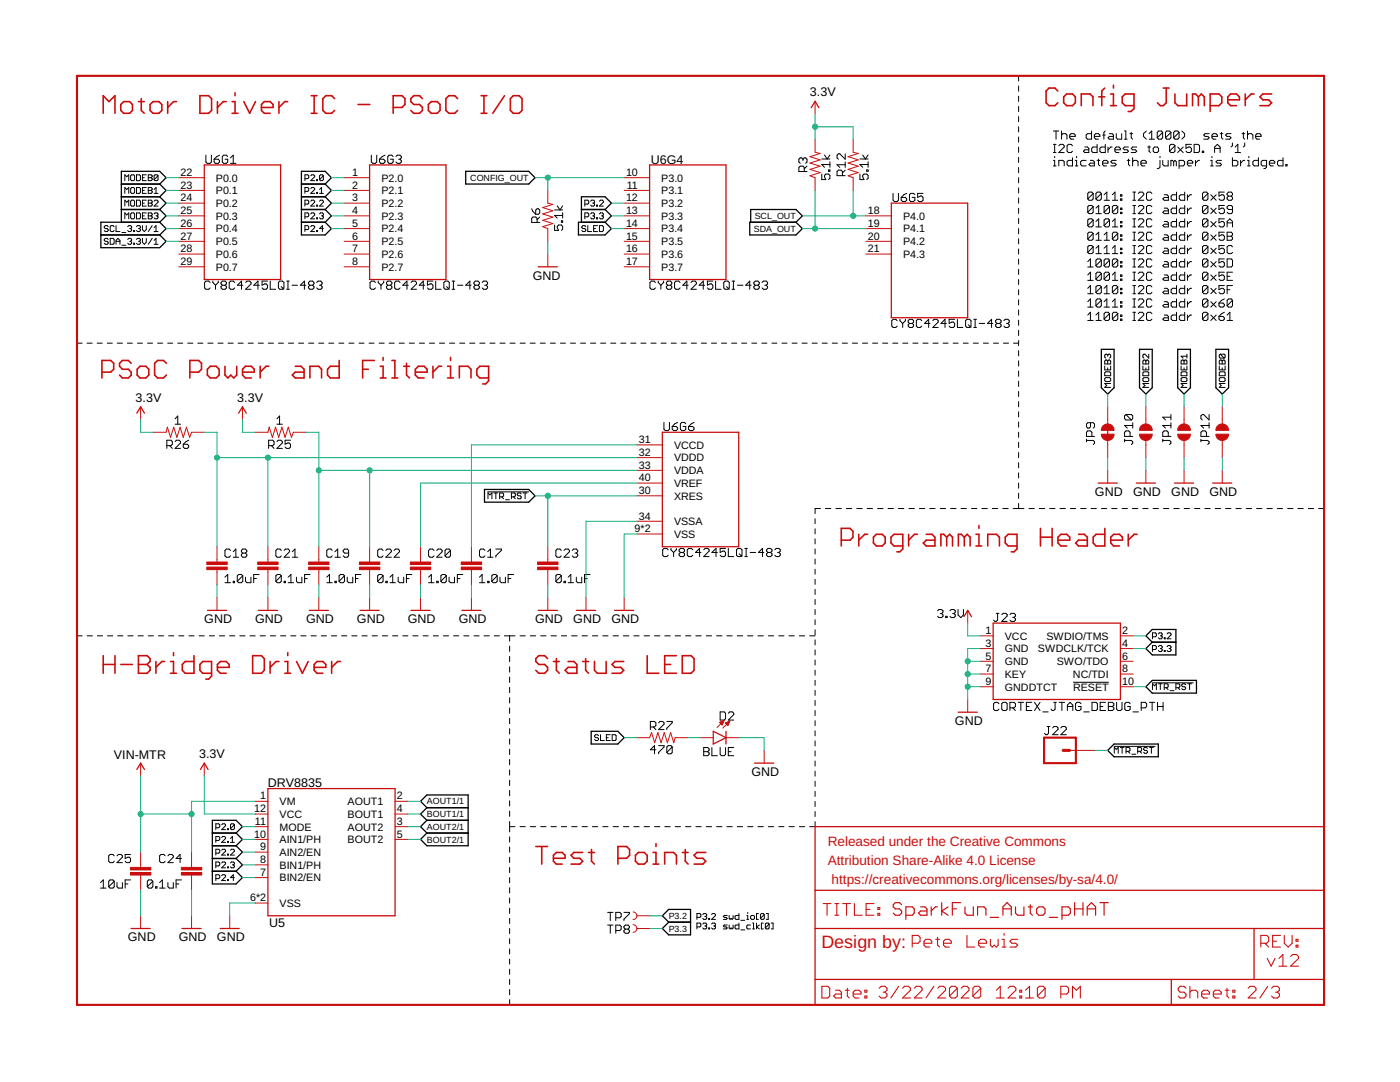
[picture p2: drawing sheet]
<svg xmlns="http://www.w3.org/2000/svg" width="279mm" height="216mm" viewBox="0 0 279 216" stroke-linecap="round" stroke-linejoin="round" font-family="sans-serif">
<defs><g id="words">
<text font-size="3.6" fill="#c90d0c" x="163.9" y="189.1">Design by:</text>
<g font-size="2.7" fill="#c90d0c">
<text x="165.2" y="168.8">Released under the Creative Commons</text>
<text x="165.2" y="172.6">Attribution Share-Alike 4.0 License</text>
<text x="166" y="176.4">https://creativecommons.org/licenses/by-sa/4.0/</text>
</g>
<g font-size="2.5">
<text x="161.6" y="19.2">3.3V</text>
<text x="129.9" y="32.7">U6G4</text>
<text x="106.3" y="55.8">GND</text>
<text x="27" y="80.1">3.3V</text>
<text x="47.4" y="80.1">3.3V</text>
<text x="218.5" y="98.9">GND</text>
<text x="226.1" y="98.9">GND</text>
<text x="233.8" y="98.9">GND</text>
<text x="241.4" y="98.9">GND</text>
<text x="40.8" y="124.3">GND</text>
<text x="50.9" y="124.3">GND</text>
<text x="61.1" y="124.3">GND</text>
<text x="71.2" y="124.3">GND</text>
<text x="81.4" y="124.3">GND</text>
<text x="91.6" y="124.3">GND</text>
<text x="106.8" y="124.3">GND</text>
<text x="114.4" y="124.3">GND</text>
<text x="122" y="124.3">GND</text>
<text x="190.6" y="144.6">GND</text>
<text x="22.7" y="151.5">VIN-MTR</text>
<text x="39.7" y="151.2">3.3V</text>
<text x="150" y="154.8">GND</text>
<text x="53.5" y="157.1">DRV8835</text>
<text x="53.7" y="185">U5</text>
<text x="25.5" y="187.8">GND</text>
<text x="35.7" y="187.8">GND</text>
<text x="43.3" y="187.8">GND</text>
</g>
<g font-size="2.1">
<text x="36.1" y="35.1">22</text>
<text x="70.3" y="35.1">1</text>
<text x="124.9" y="35.1">10</text>
<text x="36.1" y="37.6">23</text>
<text x="36.1" y="40.2">24</text>
<text x="43.1" y="36.2">P0.0</text>
<text x="43.1" y="38.8">P0.1</text>
<text x="43.1" y="41.3">P0.2</text>
<text x="70.3" y="37.6">2</text>
<text x="70.3" y="40.2">3</text>
<text x="76.1" y="36.2">P2.0</text>
<text x="76.1" y="38.8">P2.1</text>
<text x="76.1" y="41.3">P2.2</text>
<text x="124.9" y="40.2">12</text>
<text x="125.1" y="37.6">11</text>
<text x="132" y="36.2">P3.0</text>
<text x="132" y="38.8">P3.1</text>
<text x="132" y="41.3">P3.2</text>
<text x="36.1" y="42.7">25</text>
<text x="36.1" y="45.3">26</text>
<text x="36.1" y="47.8">27</text>
<text x="43.1" y="43.8">P0.3</text>
<text x="43.1" y="46.4">P0.4</text>
<text x="70.3" y="42.7">4</text>
<text x="70.3" y="45.3">5</text>
<text x="70.3" y="47.8">6</text>
<text x="76.1" y="43.8">P2.3</text>
<text x="76.1" y="46.4">P2.4</text>
<text x="124.9" y="42.7">13</text>
<text x="124.9" y="45.3">14</text>
<text x="124.9" y="47.8">15</text>
<text x="132" y="43.8">P3.3</text>
<text x="132" y="46.4">P3.4</text>
<text x="173.2" y="42.7">18</text>
<text x="173.2" y="45.3">19</text>
<text x="173.2" y="47.8">20</text>
<text x="180.2" y="43.8">P4.0</text>
<text x="180.2" y="46.4">P4.1</text>
<text x="36.1" y="50.3">28</text>
<text x="36.1" y="52.9">29</text>
<text x="43.1" y="48.9">P0.5</text>
<text x="43.1" y="51.5">P0.6</text>
<text x="43.1" y="54">P0.7</text>
<text x="70.3" y="50.3">7</text>
<text x="70.3" y="52.9">8</text>
<text x="76.1" y="48.9">P2.5</text>
<text x="76.1" y="51.5">P2.6</text>
<text x="76.1" y="54">P2.7</text>
<text x="124.9" y="50.3">16</text>
<text x="124.9" y="52.9">17</text>
<text x="132" y="48.9">P3.5</text>
<text x="132" y="51.5">P3.6</text>
<text x="132" y="54">P3.7</text>
<text x="173.2" y="50.3">21</text>
<text x="180.2" y="48.9">P4.2</text>
<text x="180.2" y="51.5">P4.3</text>
<text x="127.5" y="88.4">31</text>
<text x="134.5" y="89.5">VCCD</text>
<text x="127.5" y="93.5">33</text>
<text x="127.5" y="91">32</text>
<text x="134.5" y="94.6">VDDA</text>
<text x="134.5" y="92.1">VDDD</text>
<text x="127.5" y="96">40</text>
<text x="127.5" y="98.6">30</text>
<text x="134.5" y="97.2">VREF</text>
<text x="134.5" y="99.7">XRES</text>
<text x="126.6" y="106.2">9*2</text>
<text x="127.5" y="103.7">34</text>
<text x="134.5" y="107.3">VSS</text>
<text x="134.5" y="104.8">VSSA</text>
<text x="196.7" y="126.5">1</text>
<text x="196.7" y="129.1">3</text>
<text x="196.7" y="131.6">5</text>
<text x="200.5" y="127.6">VCC</text>
<text x="200.5" y="130.2">GND</text>
<text x="207.1" y="130.2">SWDCLK/TCK</text>
<text x="208.8" y="127.6">SWDIO/TMS</text>
<text x="224" y="131.6">6</text>
<text x="224" y="129.1">4</text>
<text x="224" y="126.5">2</text>
<text x="196.7" y="134.1">7</text>
<text x="196.7" y="136.7">9</text>
<text x="200.5" y="132.7">GND</text>
<text x="200.5" y="135.3">KEY</text>
<text x="200.5" y="137.8">GNDDTCT</text>
<text x="210.9" y="132.7">SWO/TDO</text>
<text x="214.1" y="135.3">NC/TDI</text>
<text x="214.2" y="137.8">RESET</text>
<text x="224" y="136.7">10</text>
<text x="224" y="134.1">8</text>
<text x="51.9" y="159.5">1</text>
<text x="55.8" y="160.6">VM</text>
<text x="69.4" y="160.6">AOUT1</text>
<text x="79.2" y="159.5">2</text>
<text x="50.7" y="167.1">10</text>
<text x="50.7" y="162.1">12</text>
<text x="50.9" y="164.6">11</text>
<text x="55.8" y="165.7">MODE</text>
<text x="55.8" y="163.2">VCC</text>
<text x="69.4" y="165.7">AOUT2</text>
<text x="69.4" y="163.2">BOUT1</text>
<text x="79.2" y="164.6">3</text>
<text x="79.2" y="162.1">4</text>
<text x="79.2" y="167.1">5</text>
<text x="51.9" y="169.7">9</text>
<text x="51.9" y="172.2">8</text>
<text x="55.8" y="168.3">AIN1/PH</text>
<text x="55.8" y="170.8">AIN2/EN</text>
<text x="55.8" y="173.3">BIN1/PH</text>
<text x="69.4" y="168.3">BOUT2</text>
<text x="49.9" y="179.8">6*2</text>
<text x="51.9" y="174.8">7</text>
<text x="55.8" y="175.9">BIN2/EN</text>
<text x="55.8" y="181">VSS</text>
</g>
<g font-size="1.8">
<text x="93.9" y="36.1">CONFIG_OUT</text>
<text x="150.4" y="46.3">SDA_OUT</text>
<text x="150.6" y="43.7">SCL_OUT</text>
<text x="85.2" y="160.5">AOUT1/1</text>
<text x="85.2" y="165.6">AOUT2/1</text>
<text x="85.2" y="163.1">BOUT1/1</text>
<text x="85.2" y="168.1">BOUT2/1</text>
<text x="133.5" y="183.4">P3.2</text>
<text x="133.5" y="185.9">P3.3</text>
</g>
</g></defs>
<g fill="none" stroke="#000" stroke-width=".2">
<path d="M203.3 15.1v1.1M203.3 17.2v1M203.3 19.2v1M24.9 36v-1.1l.4 .4 .4-.4v1.1M24.9 38.6v-1.2l.4 .4 .4-.4v1.2M26.3 39.9h.4l.2 .3v.7l-.2 .2h-.4l-.2-.2v-.7zM26.3 34.9h.4l.2 .2v.8l-.2 .1h-.4l-.2-.1v-.8zM26.3 37.4h.4l.2 .2v.8l-.2 .2h-.4l-.2-.2v-.8zM27.2 39.9h.6l.2 .3v.7l-.2 .2h-.6zM27.2 37.4h.6l.2 .2v.8l-.2 .2h-.6zM27.2 34.9h.6l.2 .2v.8l-.2 .1h-.6zM28.4 35.5h.4"/>
<path d="M28.4 38h.4M29.2 39.9h-.8v1.2h.8M29.2 37.4h-.8v1.2h.8M29.2 34.9h-.8v1.1h.8M29.6 39.9h.6l.2 .3-.2 .3 .2 .4-.2 .2h-.6zM29.6 37.4h.6l.2 .2-.2 .4 .2 .4-.2 .2h-.6zM29.6 34.9h.6l.2 .2-.2 .4 .2 .4-.2 .1h-.6zM29.6 35.5h.6M29.6 38h.6M30.8 38.6h.7M30.8 37.8l.3-.4v1.2M31.5 35.1l-.2-.2h-.4l-.1 .2v.8"/>
<path d="M31.5 35.1v.8l-.2 .1h-.4l-.1-.1M31.5 35.1l-.7 .8M41.1 31v1.3l.3 .3h.5l.3-.3v-1.3M42.7 31.8h.8l.3 .2v.3l-.3 .3h-.5l-.3-.3zM43.8 31l-.5 .2-.6 .6M45.4 31.2l-.2-.2h-.6l-.2 .2v1.1l.2 .3h.6l.2-.3v-.5h-.5M46 31.5l.5-.5v1.6M46 32.6h1.1M60.9 38.2h.5l.2-.2v-.4l-.2-.2h-.5v1.2M60.9 35.6h.5l.2-.1v-.4l-.2-.2h-.5v1.1M62 37.6l.2-.2h.4l.2 .2v.2l-.8 .8h.8M62 35.1l.2-.2h.4l.2 .2v.2l-.8 .7h.8"/>
<path d="M63.2 38.4h.2v.2h-.2zM63.2 35.9h.2v.1h-.2zM63.8 38.6h.7M63.8 37.8l.4-.4v1.2M64.5 35.1v.8l-.2 .1h-.3l-.2-.1M64.5 35.1l-.2-.2h-.3l-.2 .2v.8M64.5 35.1l-.7 .8M74.1 31v1.3l.3 .3h.5l.3-.3v-1.3M75.7 31.8h.9l.2 .2v.3l-.2 .3h-.6l-.3-.3zM76.8 31l-.5 .2-.6 .6M78.5 31.2l-.3-.2h-.6l-.2 .2v1.1l.2 .3h.6l.3-.3v-.5h-.6M79 31.2l.3-.2h.5l.3 .2v.3l-.3 .3"/>
<path d="M79.6 31.8h.2M79.8 31.8l.3 .2v.3l-.3 .3h-.5l-.3-.3M160.3 31.8l-.3-.3h-.3l-.3 .3v.5l.3 .3M160.3 31.8l.2-.3h.3l.3 .3v.5l-.3 .3M160.3 31.8v.2M160.5 34.2v-.8l-.2-.3h-.6l-.3 .3v.8h1.7M161.1 33.1l-.6 .6M164 34.7v1.1h.8l-.3-.5v-.3l.3-.3h.6l.2 .3v.6l-.2 .2M164 31.7h1.6M164.5 30.9l.6 .8 .5-.8M165.4 33.9h.2v.3h-.2zM165.6 32.8h-1.6l.5 .6"/>
<path d="M165.6 32.3v1.1M168.1 35.1v-.9l-.2-.2h-.6l-.3 .2v.9h1.7M168.7 30.7v1.1l-1.1-1.1h-.3l-.3 .3v.5l.3 .3M168.7 34l-.6 .5M168.7 32.9h-1.7l.6 .5M168.7 32.3v1.1M171.6 34.7v1.1h.8l-.2-.5v-.3l.2-.3h.6l.2 .3v.6l-.2 .2M171.6 31.7h1.6M172.2 30.9l.5 .8 .5-.8M173 33.9h.2v.3h-.2zM173.2 32.8h-1.6l.6 .6M173.2 32.3v1.1"/>
<path d="M178.2 38.6v1.3l.3 .3h.5l.3-.3v-1.3M179.9 39.4h.8l.3 .3v.2l-.3 .3h-.6l-.2-.3zM181 38.6l-.6 .2-.5 .6M182.6 38.8l-.3-.2h-.5l-.3 .2v1.1l.3 .3h.5l.3-.3v-.5h-.6M184.2 38.6h-1.1v.8l.6-.3h.2l.3 .3v.5l-.3 .3h-.5l-.3-.3M203.3 21.2v1.1M203.3 23.3v1M203.3 25.3v1M203.3 27.3v1.1M203.3 29.4v1M203.3 31.4v1M203.3 33.4v1.1"/>
<path d="M203.3 35.5v1M203.3 37.5v1M203.3 39.5v1.1M210.2 26.1h1.1M210.2 30.4h.6M210.2 32h.3v1.1M210.2 28.8h.6M210.2 33.1h.6M210.5 28.8v1.6M210.5 31.2v.3M210.8 26.1v1.7M211.3 29.1l.3-.3h.5l.3 .3v.2l-1.1 1.1h1.1"/>
<path d="M211.3 33.1v-1.1h.8l.3 .3v.8M211.9 26.9l.2-.2h.6l.2 .2v.9M211.9 26.1v1.7M213.5 27.2h1.1v-.3l-.3-.2h-.5l-.3 .2v.6l.3 .3h.5M214 29.1l-.2-.3h-.6l-.2 .3v1.1l.2 .2h.6l.2-.2M214 31.5v1.6h-.8l-.2-.3v-.5l.2-.3h.8M214.6 32h.3v1.1M214.6 33.1h.5M214.9 31.2v.3M216.5 29.3h.5l.3 .3v.8h-.8l-.3-.2 .3-.3h.8M216.8 32h-.9l-.2 .3v.5l.2 .3h.9M217.6 32h.5l.3 .3v.8h-.8l-.3-.3 .3-.2h.8"/>
<path d="M217.8 26.1v1.7h-.8l-.2-.3v-.6l.2-.2h.8M218.2 38.6l-.3-.3h-.6l-.2 .3v1.1M218.2 38.6v1.1l-.3 .3h-.6l-.2-.3M218.2 38.6l-1.1 1.1M218.4 27.2h1.1v-.3l-.3-.2h-.5l-.3 .2v.6l.3 .3h.5M218.9 28.8v1.6h-.8l-.2-.2v-.6l.2-.3h.8M218.9 32h.6M219.2 31.7v1.1l.3 .3M219.8 38.6l-.3-.3h-.5l-.3 .3v1.1M219.8 38.6v1.1l-.3 .3h-.5l-.3-.3M219.8 38.6l-1.1 1.1M220 26.9h.6"/>
<path d="M220 32.6h1.1v-.3l-.2-.3h-.6l-.3 .3v.5l.3 .3h.6M220.3 40h1.1M220.3 38.9l.6-.6v1.7M220.6 26.1l-.3 .3v1.4M220.6 28.8v1.6h-.8l-.3-.2v-.6l.3-.3h.8M221.1 29.3v1.1M221.4 26.7h.6l.2 .2v.9h-.8l-.3-.3 .3-.3h.8M222 29.3h-.3l-.6 .6M222 40h1.1M222 38.9l.5-.6v1.7M222.5 29.9h1.1v-.3l-.3-.3h-.5l-.3 .3v.6l.3 .2h.5M222.8 32h-.8l-.3 .3 .3 .3h.5l.3 .2-.3 .3h-.8"/>
<path d="M222.8 26.7v.8l.2 .3h.9v-1.1M223.6 39.7h.3v.3h-.3zM223.6 38.9h.3v.2h-.3zM224.4 26.1h.3v1.7M224.4 27.8h.5M225 32h.5M225.2 31.7v1.1l.3 .3M225.2 29.3h-.8l-.3 .3 .3 .3h.5l.3 .3-.3 .2h-.8M225.5 26.7h.5M225.8 26.4v1.1l.2 .3M226 32.3l.3-.3h.6l.2 .3v.8M226 31.5v1.6"/>
<path d="M226.1 38.3h.5M226.1 40h.5M226.4 38.3v1.7M226.9 29.3h-.9l-.2 .3 .2 .3h.6l.3 .3-.3 .2h-.8M227.2 38.6l.2-.3h.6l.3 .3v.3l-1.1 1.1h1.1M227.7 32.6h1.1v-.3l-.3-.3h-.6l-.2 .3v.5l.2 .3h.6M228.8 26.1l-.6 .6v.5l.6 .6M229 29.3h.6M229.3 27.8h1.1M229.3 26.7l.5-.6v1.7M229.3 29.1v1.1l.3 .2M229.9 38.6l-.3-.3h-.5l-.3 .3v1.1l.3 .3h.5l.3-.3"/>
<path d="M230.4 29.3h.5l.3 .3v.6l-.3 .2h-.5l-.3-.2v-.6zM231.5 32v1.4l-.3 .2h-.3M231.5 31.2v.3M232 26.4l-1.1 1.1M232 26.4l-.2-.3h-.6l-.3 .3v1.1M232 26.4v1.1l-.2 .3h-.6l-.3-.3M232.1 32v.8l.2 .3h.8v-1.1M232.3 38.9h.6l.3 .2v.9h-.9l-.2-.3 .2-.3h.9M233.7 26.4v1.1l-.3 .3h-.5l-.3-.3M233.7 26.4l-.3-.3h-.5l-.3 .3v1.1M233.7 26.4l-1.1 1.1M234.2 32.3l-.2-.3h-.3v1.1"/>
<path d="M234.2 32.3v.8M234.2 32.3l.3-.3 .3 .3v.8M234.5 29.1l-.3-.3h-.5l-.3 .3v1.1M234.5 29.1v1.1l-.3 .2h-.5l-.3-.2M234.5 29.1l-1.1 1.1M234.8 38.3v1.7h-.8l-.3-.3v-.6l.3-.2h.8M235 29.3l1.1 1.1M235.3 26.4l-.3-.3h-.5l-.3 .3v1.1M235.3 26.4v1.1l-.3 .3h-.5l-.3-.3M235.3 33.1h.8l.3-.3v-.5l-.3-.3h-.8v1.6M235.3 26.4l-1.1 1.1M235.9 26.1l.5 .6v.5l-.5 .6"/>
<path d="M236.1 29.3l-1.1 1.1M236.4 38.3v1.7h-.8l-.2-.3v-.6l.2-.2h.8M237 32.6h1v-.3l-.2-.3h-.6l-.2 .3v.5l.2 .3h.6M237 38.9v1.1M237.8 28.8h-1.1v.8l.5-.3h.3l.3 .3v.6l-.3 .2h-.5l-.3-.2M237.8 38.9h-.3l-.5 .5M238.3 28.8h.8l.3 .3v1.1l-.3 .2h-.8zM238.6 32v1.1M239.4 32h-.3l-.5 .6M239.9 30.2h.3v.2h-.3zM241.1 38.6l-.3-.3h-.5l-.3 .3v1.1M241.1 38.6v1.1l-.3 .3h-.5l-.3-.3"/>
<path d="M241.1 38.6l-1.1 1.1M241.3 26.7h-.8l-.3 .2 .3 .3h.5l.3 .3-.3 .3h-.8M241.6 32h.3v1.1M241.6 33.1h.5M241.6 38.9l1.1 1.1M241.9 27.2h1.1v-.3l-.3-.2h-.6l-.2 .2v.6l.2 .3h.6M241.9 31.2v.3M242.4 30.4v-1.1l.6-.5 .5 .5v1.1M242.4 29.6h1.1M242.7 38.9l-1.1 1.1M243.5 26.7h.6M243.8 32h-.8l-.3 .3 .3 .3h.5l.3 .2-.3 .3h-.8"/>
<path d="M243.8 26.4v1.1l.3 .3M244.3 38.3h-1v.8l.5-.2h.3l.2 .2v.6l-.2 .3h-.6l-.2-.3M245.2 39.1l-.3-.2v-.3l.3-.3h.5l.3 .3v.3l-.3 .2M245.2 39.1l-.3 .3v.3l.3 .3h.5l.3-.3v-.3l-.3-.3M245.2 39.1h.5M245.7 26.7h-.8l-.3 .2 .3 .3h.5l.3 .3-.3 .3h-.8M246 28.5v.6l-.3 .2M246 31.5v1.6h.8l.2-.3v-.5l-.2-.3h-.8M246.5 30.4h1.1M246.5 29.3l.5-.5v1.6M247.6 32v1.1M247.9 26.7h.5"/>
<path d="M248.1 26.4v1.1l.3 .3M248.4 28.5v.6l-.3 .2M248.4 32h-.3l-.5 .6M249 26.9l.2-.2h.6l.2 .2v.9M249 26.1v1.7M249 32h.2v1.1M249 33.1h.5M249.2 31.2v.3M250.6 27.2h1.1v-.3l-.3-.2h-.5l-.3 .2v.6l.3 .3h.5M251.1 31.5v1.6h-.8l-.3-.3v-.5l.3-.3h.8M252.8 33.1h-.9l-.2-.3v-.5l.2-.3h.9v1.4l-.3 .2h-.3M253.3 32.6h1.1v-.3l-.3-.3h-.5l-.3 .3v.5l.3 .3h.5"/>
<path d="M256.1 31.5v1.6h-.9l-.2-.3v-.5l.2-.3h.9M256.6 32.8h.3v.3h-.3zM21.6 45.2l-.2-.2h-.4l-.2 .2 .2 .4h.4l.2 .2-.2 .4h-.4l-.2-.2M21.6 47.8l-.2-.2h-.4l-.2 .2 .2 .4h.4l.2 .1-.2 .4h-.4l-.2-.2M22 47.6h.6l.2 .2v.7l-.2 .2h-.6zM22.8 45.2l-.2-.2h-.4l-.2 .2v.8l.2 .2h.4l.2-.2M23.2 45v1.2h.7M23.2 48.7v-.7l.3-.4 .4 .4v.7M23.2 48.2h.7M24.3 46.4h.8M24.3 48.9h.8M24.9 41.1v-1.2l.4 .4 .4-.4v1.2"/>
<path d="M24.9 43.7v-1.2l.4 .4 .4-.4v1.2M25.5 45.2l.2-.2h.4l.2 .2-.2 .4M25.5 47.8l.2-.2h.4l.2 .2-.2 .4M25.9 45.6h.2M25.9 48.2h.2M26.1 45.6l.2 .2-.2 .4h-.4l-.2-.2M26.1 48.2l.2 .1-.2 .4h-.4l-.2-.2M26.3 42.5h.4l.2 .2v.8l-.2 .2h-.4l-.2-.2v-.8zM26.7 46h.2v.2h-.2zM26.7 48.5h.2v.2h-.2zM27.2 42.5h.6l.2 .2v.8l-.2 .2h-.6zM27.2 45.2l.2-.2h.4l.2 .2-.2 .4"/>
<path d="M27.2 47.8l.2-.2h.4l.2 .2-.2 .4M27.6 45.6h.2M27.6 48.2h.2M27.8 45.6l.2 .2-.2 .4h-.4l-.2-.2M27.8 48.2l.2 .1-.2 .4h-.4l-.2-.2M28.4 43.1h.4M28.4 45v.8l.4 .4 .4-.4v-.8M28.4 47.6v.7l.4 .4 .4-.4v-.7M28.4 40.5h.4M29.2 42.5h-.8v1.2h.8M29.6 42.5h.6l.2 .2-.2 .4 .2 .4-.2 .2h-.6zM29.6 43.1h.6"/>
<path d="M29.6 40.5h.6M30.4 45l-.8 1.2M30.4 47.6l-.8 1.1M30.8 40.2l.1-.3h.4l.2 .3v.1l-.7 .8h.7M30.8 42.7l.1-.2h.4l.2 .2-.2 .4M30.8 46.2h.7M30.8 45.4l.3-.4v1.2M30.8 48l.3-.4v1.1M30.8 48.7h.7M31.1 43.1h.2M31.3 43.1l.2 .2-.2 .4h-.4l-.1-.2M41.9 56.4l-.2-.3h-.6l-.3 .3v1l.3 .3h.6l.2-.3"/>
<path d="M42.5 56.1v.3l.5 .5M43 56.9v.8M43.6 56.1v.3l-.6 .5M44.4 56.9l-.3-.3v-.2l.3-.3h.5l.3 .3v.2l-.3 .3M44.4 56.9l-.3 .3v.2l.3 .3h.5l.3-.3v-.2l-.3-.3M44.4 56.9h.5M46.8 56.4l-.2-.3h-.6l-.3 .3v1l.3 .3h.6l.2-.3M48.5 56.9h-1.1l.8-.8v1.6M49 56.4l.3-.3h.5l.3 .3v.2l-1.1 1.1h1.1M51.8 56.9h-1.1l.8-.8v1.6M53.4 56.1h-1.1v.8l.8-.3 .3 .3v.5l-.3 .3h-.5l-.3-.3M53.9 56.1v1.6h1.1"/>
<path d="M55.8 56.1h.6l.3 .3v1l-.3 .3h-.6l-.2-.3v-1zM56.1 57.2l.6 .5M57.2 56.1h.5M57.2 57.7h.5M57.5 56.1v1.6M58.3 56.9h1.1M60.9 40.7h.5l.2-.2v-.3l-.2-.3h-.5v1.2M60.9 45.8h.5l.2-.2v-.4l-.2-.2h-.5v1.2M60.9 43.3h.5l.2-.2v-.4l-.2-.2h-.5v1.2M61 56.9h-1.1l.8-.8v1.6M61.8 56.9l-.2-.3v-.2l.2-.3h.6l.3 .3v.2l-.3 .3M61.8 56.9l-.2 .3v.2l.2 .3h.6l.3-.3v-.2l-.3-.3"/>
<path d="M61.8 56.9h.6M62 40.2l.2-.3h.4l.2 .3v.1l-.8 .8h.8M62 42.7l.2-.2h.4l.2 .2v.2l-.8 .8h.8M62 45.2l.2-.2h.4l.2 .2v.2l-.8 .8h.8M63.2 43.5h.2v.2h-.2zM63.2 40.9h.2v.2h-.2zM63.2 46h.2v.2h-.2zM63.2 56.4l.3-.3h.5l.3 .3v.2l-.3 .3M63.8 56.9h.2M63.8 40.2l.2-.3h.3l.2 .3v.1l-.7 .8h.7M63.8 42.7l.2-.2h.3l.2 .2-.2 .4M64 56.9l.3 .3v.2l-.3 .3h-.5l-.3-.3"/>
<path d="M64.2 43.1h.1M64.3 43.1l.2 .2-.2 .4h-.3l-.2-.2M64.5 45.6h-.7l.5-.6v1.2M74.9 56.4l-.2-.3h-.6l-.2 .3v1l.2 .3h.6l.2-.3M75.5 56.1v.3l.5 .5M76 56.9v.8M76.6 56.1v.3l-.6 .5M77.4 56.9l-.3-.3v-.2l.3-.3h.5l.3 .3v.2l-.3 .3M77.4 56.9l-.3 .3v.2l.3 .3h.5l.3-.3v-.2l-.3-.3M77.4 56.9h.5M79.8 56.4l-.2-.3h-.6l-.2 .3v1l.2 .3h.6l.2-.3M81.5 56.9h-1.1l.8-.8v1.6"/>
<path d="M82 56.4l.3-.3h.5l.3 .3v.2l-1.1 1.1h1.1M84.8 56.9h-1.1l.8-.8v1.6M86.4 56.1h-1.1v.8l.6-.3h.2l.3 .3v.5l-.3 .3h-.5l-.3-.3M87 56.1v1.6h1M88.9 56.1h.5l.3 .3v1l-.3 .3h-.5l-.3-.3v-1zM89.1 57.2l.6 .5M90.2 56.1h.6M90.2 57.7h.6M90.5 56.1v1.6M91.3 56.9h1.1M94 56.9h-1.1l.9-.8v1.6M94.8 56.9l-.2-.3v-.2l.2-.3h.6l.3 .3v.2l-.3 .3"/>
<path d="M94.8 56.9l-.2 .3v.2l.2 .3h.6l.3-.3v-.2l-.3-.3M94.8 56.9h.6M96.2 56.4l.3-.3h.5l.3 .3v.2l-.3 .3M96.8 56.9h.2M97 56.9l.3 .3v.2l-.3 .3h-.5l-.3-.3M106.1 41.7l.3 .5 .5 .6M107.2 44.4v-.8l-.3-.3h-.5l-.3 .3v.8h1.6M107.2 41.7h.3l.2 .2v.6l-.2 .3h-.6v-.9zM107.7 43.3l-.5 .5M110.7 44.9v1.1h.8l-.3-.8 .3-.3h.5l.3 .3v.5l-.3 .3M110.7 41.9h1.6M111.2 41.1l.6 .8 .5-.8"/>
<path d="M112 44.1h.3v.2h-.3zM112.3 42.4v1.1M112.3 43h-1.6l.5 .5M116.7 40.7h.6l.2-.2v-.3l-.2-.3h-.6v1.2M116.7 43.3h.6l.2-.2v-.4l-.2-.2h-.6v1.2M116.9 45.2l-.2-.2h-.4l-.2 .2 .2 .4h.4l.2 .2-.2 .4h-.4l-.2-.2M117.3 45v1.2h.8M117.9 40.2l.2-.3h.4l.2 .3-.2 .3M117.9 42.7l.2-.2h.4l.2 .2-.2 .4M118.3 43.1h.2M118.3 40.5h.2M118.5 43.1l.2 .2-.2 .4h-.4l-.2-.2"/>
<path d="M118.5 40.5l.2 .2-.2 .4h-.4l-.2-.2M118.5 45.6h.4M119 43.5h.3v.2h-.3zM119 40.9h.3v.2h-.3zM119.3 45h-.8v1.2h.8M119.6 40.2l.2-.3h.4l.2 .3v.1l-.8 .8h.8M119.6 45h.6l.2 .2v.8l-.2 .2h-.6zM119.6 42.7l.2-.2h.4l.2 .2-.2 .4M120 43.1h.2M120.2 43.1l.2 .2-.2 .4h-.4l-.2-.2M130.8 56.4l-.3-.3h-.5l-.3 .3v1l.3 .3h.5l.3-.3M131.4 56.1v.3l.5 .5"/>
<path d="M131.9 56.9v.8M132.4 56.1v.3l-.5 .5M133.3 56.9l-.3-.3v-.2l.3-.3h.5l.3 .3v.2l-.3 .3M133.3 56.9l-.3 .3v.2l.3 .3h.5l.3-.3v-.2l-.3-.3M133.3 56.9h.5M135.7 56.4l-.3-.3h-.5l-.3 .3v1l.3 .3h.5l.3-.3M137.4 56.9h-1.1l.8-.8v1.6M137.9 56.4l.3-.3h.5l.3 .3v.2l-1.1 1.1h1.1M140.6 56.9h-1.1l.9-.8v1.6M142.3 56.1h-1.1v.8l.5-.3h.3l.3 .3v.5l-.3 .3h-.5l-.3-.3M142.8 56.1v1.6h1.1M144.7 56.1h.6l.2 .3v1l-.2 .3h-.6l-.3-.3v-1z"/>
<path d="M145 57.2l.5 .5M146.1 56.1h.5M146.1 57.7h.5M146.4 56.1v1.6M147.2 56.9h1.1M149.9 56.9h-1.1l.8-.8v1.6M150.7 56.9l-.2-.3v-.2l.2-.3h.6l.2 .3v.2l-.2 .3M150.7 56.9l-.2 .3v.2l.2 .3h.6l.2-.3v-.2l-.2-.3M150.7 56.9h.6M152.1 56.4l.3-.3h.5l.3 .3v.2l-.3 .3M152.6 56.9h.3M152.9 56.9l.3 .3v.2l-.3 .3h-.5l-.3-.3"/>
<path d="M203.3 41.6v1M203.3 43.6v1M203.3 45.6v1.1M203.3 47.6v1.1M203.3 49.7v1M203.3 51.7v1M203.3 53.7v1.1M203.3 55.8v1M203.3 57.8v1M203.3 59.8v1.1M217.1 52.2l.5-.5v1.6M217.1 54.9l.5-.6v1.6"/>
<path d="M217.1 57.5l.5-.5v1.6M217.1 53.3h1.1M217.1 55.9h1.1M217.1 58.6h1.1M218.2 41.3l-.3-.3h-.6l-.2 .3v1.1M218.2 43.9l-.3-.2h-.6l-.2 .2v1.1M218.2 46.6l-.3-.3h-.6l-.2 .3v1.1M218.2 49.3l-.3-.3h-.6l-.2 .3v1.1M218.2 41.3v1.1l-.3 .2h-.6l-.2-.2M218.2 43.9v1.1l-.3 .3h-.6l-.2-.3M218.2 46.6v1.1l-.3 .2h-.6l-.2-.2M218.2 49.3v1.1l-.3 .2h-.6l-.2-.2"/>
<path d="M218.2 41.3l-1.1 1.1M218.2 43.9l-1.1 1.1M218.2 46.6l-1.1 1.1M218.2 49.3l-1.1 1.1M218.7 42.6h1.1M218.7 41.5l.6-.5v1.6M218.7 44.2l.6-.5v1.6M218.7 46.9l.6-.6v1.6M218.7 49.5l.6-.5v1.6M218.7 45.3h1.1M218.7 47.9h1.1M218.7 50.6h1.1"/>
<path d="M219.8 51.9l-.3-.2h-.5l-.3 .2v1.1M219.8 54.6l-.3-.3h-.5l-.3 .3v1.1M219.8 57.3l-.3-.3h-.5l-.3 .3v1M219.8 59.9l-.3-.3h-.5l-.3 .3v1.1M219.8 51.9v1.1l-.3 .3h-.5l-.3-.3M219.8 54.6v1.1l-.3 .2h-.5l-.3-.2M219.8 57.3v1l-.3 .3h-.5l-.3-.3M219.8 59.9v1.1l-.3 .3h-.5l-.3-.3M219.8 59.9l-1.1 1.1M219.8 51.9l-1.1 1.1M219.8 54.6l-1.1 1.1M219.8 57.3l-1.1 1"/>
<path d="M220.3 46.9l.6-.6v1.6M220.3 49.5l.6-.5v1.6M220.3 57.5l.6-.5v1.6M220.3 47.9h1.1M220.3 50.6h1.1M220.3 58.6h1.1M221.4 41.3l-.2-.3h-.6l-.3 .3v1.1M221.4 41.3v1.1l-.2 .2h-.6l-.3-.2M221.4 43.9l-.2-.2h-.6l-.3 .2v1.1M221.4 51.9l-.2-.2h-.6l-.3 .2v1.1M221.4 54.6l-.2-.3h-.6l-.3 .3v1.1M221.4 43.9v1.1l-.2 .3h-.6l-.3-.3"/>
<path d="M221.4 51.9v1.1l-.2 .3h-.6l-.3-.3M221.4 54.6v1.1l-.2 .2h-.6l-.3-.2M221.4 41.3l-1.1 1.1M221.4 43.9l-1.1 1.1M221.4 51.9l-1.1 1.1M221.4 54.6l-1.1 1.1M222 44.2l.5-.5v1.6M222 49.5l.5-.5v1.6M222 54.9l.5-.6v1.6M222 45.3h1.1M222 50.6h1.1M222 55.9h1.1"/>
<path d="M223.1 41.3l-.3-.3h-.6l-.2 .3v1.1M223.1 41.3v1.1l-.3 .2h-.6l-.2-.2M223.1 46.6l-.3-.3h-.6l-.2 .3v1.1M223.1 51.9l-.3-.2h-.6l-.2 .2v1.1M223.1 57.3l-.3-.3h-.6l-.2 .3v1M223.1 46.6v1.1l-.3 .2h-.6l-.2-.2M223.1 51.9v1.1l-.3 .3h-.6l-.2-.3M223.1 57.3v1l-.3 .3h-.6l-.2-.3M223.1 41.3l-1.1 1.1M223.1 46.6l-1.1 1.1M223.1 51.9l-1.1 1.1M223.1 57.3l-1.1 1"/>
<path d="M223.6 41.5h.3v.3h-.3zM223.6 42.4h.3v.2h-.3zM223.6 44.2h.3v.3h-.3zM223.6 45h.3v.3h-.3zM223.6 46.9h.3v.2h-.3zM223.6 47.7h.3v.2h-.3zM223.6 49.5h.3v.3h-.3zM223.6 50.4h.3v.2h-.3zM223.6 52.2h.3v.3h-.3zM223.6 53h.3v.3h-.3zM223.6 54.9h.3v.2h-.3zM223.6 55.7h.3v.2h-.3z"/>
<path d="M223.6 57.5h.3v.3h-.3zM223.6 58.3h.3v.3h-.3zM226.1 41h.5M226.1 42.6h.5M226.1 43.7h.5M226.1 45.3h.5M226.1 46.3h.5M226.1 47.9h.5M226.1 49h.5M226.1 50.6h.5M226.1 53.3h.5M226.1 51.7h.5"/>
<path d="M226.1 55.9h.5M226.1 54.3h.5M226.1 58.6h.5M226.1 57h.5M226.1 59.6h.5M226.4 41v1.6M226.4 43.7v1.6M226.4 46.3v1.6M226.4 49v1.6M226.4 51.7v1.6M226.4 54.3v1.6M226.4 57v1.6"/>
<path d="M226.4 59.6v1.7M227.2 41.3l.2-.3h.6l.3 .3v.2l-1.1 1.1h1.1M227.2 43.9l.2-.2h.6l.3 .2v.3l-1.1 1.1h1.1M227.2 46.6l.2-.3h.6l.3 .3v.3l-1.1 1h1.1M227.2 49.3l.2-.3h.6l.3 .3v.2l-1.1 1.1h1.1M227.2 51.9l.2-.2h.6l.3 .2v.3l-1.1 1.1h1.1M227.2 54.6l.2-.3h.6l.3 .3v.3l-1.1 1h1.1M227.2 57.3l.2-.3h.6l.3 .3v.2l-1.1 1.1h1.1M227.2 59.9l.2-.3h.6l.3 .3v.3l-1.1 1.1h1.1M229.9 41.3l-.3-.3h-.5l-.3 .3v1.1l.3 .2h.5l.3-.2M229.9 43.9l-.3-.2h-.5l-.3 .2v1.1l.3 .3h.5l.3-.3M229.9 46.6l-.3-.3h-.5l-.3 .3v1.1l.3 .2h.5l.3-.2"/>
<path d="M229.9 49.3l-.3-.3h-.5l-.3 .3v1.1l.3 .2h.5l.3-.2M229.9 51.9l-.3-.2h-.5l-.3 .2v1.1l.3 .3h.5l.3-.3M229.9 54.6l-.3-.3h-.5l-.3 .3v1.1l.3 .2h.5l.3-.2M229.9 57.3l-.3-.3h-.5l-.3 .3v1l.3 .3h.5l.3-.3M229.9 59.9l-.3-.3h-.5l-.3 .3v1.1l.3 .3h.5l.3-.3M232.3 41.5h.6l.3 .3v.8h-.9l-.2-.2 .2-.3h.9M232.3 44.2h.6l.3 .3v.8h-.9l-.2-.3 .2-.3h.9M232.3 46.9h.6l.3 .2v.8h-.9l-.2-.2 .2-.3h.9M232.3 49.5h.6l.3 .3v.8h-.9l-.2-.2 .2-.3h.9M232.3 52.2h.6l.3 .3v.8h-.9l-.2-.3 .2-.3h.9M232.3 54.9h.6l.3 .2v.8h-.9l-.2-.2 .2-.3h.9M232.3 57.5h.6l.3 .3v.8h-.9l-.2-.3 .2-.2h.9"/>
<path d="M234.8 41v1.6h-.8l-.3-.2v-.6l.3-.3h.8M234.8 43.7v1.6h-.8l-.3-.3v-.5l.3-.3h.8M234.8 46.3v1.6h-.8l-.3-.2v-.6l.3-.2h.8M234.8 49v1.6h-.8l-.3-.2v-.6l.3-.3h.8M234.8 51.7v1.6h-.8l-.3-.3v-.5l.3-.3h.8M234.8 54.3v1.6h-.8l-.3-.2v-.6l.3-.2h.8M234.8 57v1.6h-.8l-.3-.3v-.5l.3-.3h.8M234.8 59.6v1.7h-.8l-.3-.3v-.5l.3-.3h.8M236.4 41v1.6h-.8l-.2-.2v-.6l.2-.3h.8M236.4 43.7v1.6h-.8l-.2-.3v-.5l.2-.3h.8M236.4 46.3v1.6h-.8l-.2-.2v-.6l.2-.2h.8M236.4 49v1.6h-.8l-.2-.2v-.6l.2-.3h.8"/>
<path d="M236.4 51.7v1.6h-.8l-.2-.3v-.5l.2-.3h.8M236.4 54.3v1.6h-.8l-.2-.2v-.6l.2-.2h.8M236.4 57v1.6h-.8l-.2-.3v-.5l.2-.3h.8M236.4 59.6v1.7h-.8l-.2-.3v-.5l.2-.3h.8M237 41.5v1.1M237 44.2v1.1M237 46.9v1M237 49.5v1.1M237 52.2v1.1M237 54.9v1M237 57.5v1.1M237.8 41.5h-.3l-.5 .6"/>
<path d="M237.8 44.2h-.3l-.5 .5M237.8 46.9h-.3l-.5 .5M237.8 49.5h-.3l-.5 .6M237.8 52.2h-.3l-.5 .5M237.8 54.9h-.3l-.5 .5M237.8 57.5h-.3l-.5 .6M241.1 51.9l-.3-.2h-.5l-.3 .2v1.1M241.1 41.3l-.3-.3h-.5l-.3 .3v1.1M241.1 43.9l-.3-.2h-.5l-.3 .2v1.1M241.1 46.6l-.3-.3h-.5l-.3 .3v1.1M241.1 49.3l-.3-.3h-.5l-.3 .3v1.1M241.1 54.6l-.3-.3h-.5l-.3 .3v1.1"/>
<path d="M241.1 57.3l-.3-.3h-.5l-.3 .3v1M241.1 59.9l-.3-.3h-.5l-.3 .3v1.1M241.1 41.3v1.1l-.3 .2h-.5l-.3-.2M241.1 43.9v1.1l-.3 .3h-.5l-.3-.3M241.1 46.6v1.1l-.3 .2h-.5l-.3-.2M241.1 49.3v1.1l-.3 .2h-.5l-.3-.2M241.1 51.9v1.1l-.3 .3h-.5l-.3-.3M241.1 54.6v1.1l-.3 .2h-.5l-.3-.2M241.1 57.3v1l-.3 .3h-.5l-.3-.3M241.1 59.9v1.1l-.3 .3h-.5l-.3-.3M241.1 41.3l-1.1 1.1M241.1 43.9l-1.1 1.1"/>
<path d="M241.1 46.6l-1.1 1.1M241.1 49.3l-1.1 1.1M241.1 51.9l-1.1 1.1M241.1 54.6l-1.1 1.1M241.1 57.3l-1.1 1M241.1 59.9l-1.1 1.1M241.6 41.5l1.1 1.1M241.6 44.2l1.1 1.1M241.6 46.9l1.1 1M241.6 49.5l1.1 1.1M241.6 52.2l1.1 1.1M241.6 54.9l1.1 1"/>
<path d="M241.6 57.5l1.1 1.1M242.7 41.5l-1.1 1.1M242.7 44.2l-1.1 1.1M242.7 46.9l-1.1 1M242.7 49.5l-1.1 1.1M242.7 52.2l-1.1 1.1M242.7 54.9l-1.1 1M242.7 57.5l-1.1 1.1M244.3 41h-1v.8l.5-.3h.3l.2 .3v.6l-.2 .2h-.6l-.2-.2M244.3 43.7h-1v.8l.5-.3h.3l.2 .3v.5l-.2 .3h-.6l-.2-.3M244.3 46.3h-1v.8l.5-.2h.3l.2 .2v.6l-.2 .2h-.6l-.2-.2M244.3 49h-1v.8l.5-.3h.3l.2 .3v.6l-.2 .2h-.6l-.2-.2"/>
<path d="M244.3 51.7h-1v.8l.5-.3h.3l.2 .3v.5l-.2 .3h-.6l-.2-.3M244.3 54.3h-1v.8l.5-.2h.3l.2 .2v.6l-.2 .2h-.6l-.2-.2M244.3 57h-1v.8l.5-.3h.3l.2 .3v.5l-.2 .3h-.6l-.2-.3M244.3 59.6l-.5 .3-.5 .6M244.9 45.3v-1.1l.5-.5 .6 .5v1.1M244.9 46.3h.8l.3 .3v.3l-.3 .2 .3 .3v.3l-.3 .2h-.8zM244.9 51.7h.8l.3 .2v1.1l-.3 .3h-.8zM244.9 44.5h1.1M244.9 47.1h.8M244.9 55.1h.5M244.9 57.8h.5M246 41.8h-.8l-.3-.3v-.2l.3-.3h.5l.3 .3v1.1l-.3 .2h-.5l-.3-.2"/>
<path d="M246 59.9v1.1l-.3 .3h-.5l-.3-.3M246 49.3l-.3-.3h-.5l-.3 .3v1.1l.3 .2h.5l.3-.2M246 54.3h-1.1v1.6h1.1M246 57h-1.1v1.6M246 59.9l-.3-.3h-.5l-.3 .3v1.1M246 59.9l-1.1 1.1M15.4 68.5h1M17.4 68.5h1M19.4 68.5h1M21.4 68.5h1M23.4 68.5h1M25.4 68.5h1"/>
<path d="M27.4 68.5h1M29.4 68.5h1M31.5 68.5h.9M33.5 68.5h1M35.5 68.5h1M37.5 68.5h1M39.5 68.5h1M41.5 68.5h1M43.5 68.5h1M45.5 68.5h1M47.5 68.5h1M49.5 68.5h1"/>
<path d="M51.5 68.5h1.1M53.6 68.5h1M55.6 68.5h1M57.6 68.5h1M59.6 68.5h1M61.6 68.5h1M63.6 68.5h1M65.6 68.5h1M67.6 68.5h1M69.6 68.5h1M71.6 68.5h1M73.7 68.5h1"/>
<path d="M75.7 68.5h1M77.7 68.5h1M79.7 68.5h1M81.7 68.5h1M83.7 68.5h1M85.7 68.5h1M87.7 68.5h1M89.7 68.5h1M91.7 68.5h1.1M93.7 68.5h1.1M95.8 68.5h1M97.8 68.5h1"/>
<path d="M99.8 68.5h1M101.8 68.5h1M103.8 68.5h1M105.8 68.5h1M107.8 68.5h1M109.8 68.5h1M111.8 68.5h1M113.9 68.5h1M115.9 68.5h1M117.9 68.5h1M119.9 68.5h1M121.9 68.5h1"/>
<path d="M123.9 68.5h1M125.9 68.5h1M127.9 68.5h1M129.9 68.5h1M131.9 68.5h1M133.9 68.5h1.1M136 68.5h1M138 68.5h1M140 68.5h1M142 68.5h1M144 68.5h1M146 68.5h1"/>
<path d="M148 68.5h1M150 68.5h1M152 68.5h1M154.1 68.5h.9M156.1 68.5h1M158.1 68.5h1M160.1 68.5h1M162.1 68.5h1M164.1 68.5h1M166.1 68.5h1M168.1 68.5h1M170.1 68.5h1"/>
<path d="M172.1 68.5h1M174.1 68.5h1.1M176.1 68.5h1.1M178.2 68.5h1M179 64l-.2-.3h-.6l-.2 .3v1.1l.2 .2h.6l.2-.2M179.6 63.7v.3l.5 .5M180.1 64.5v.8M180.2 68.5h1M180.7 63.7v.3l-.6 .5M181.5 64.5l-.2-.2v-.3l.2-.3h.6l.2 .3v.3l-.2 .2M181.5 64.5l-.2 .3v.3l.2 .2h.6l.2-.2v-.3l-.2-.3M181.5 64.5h.6"/>
<path d="M182.2 68.5h1M184 64l-.3-.3h-.5l-.3 .3v1.1l.3 .2h.5l.3-.2M184.2 68.5h1M185.6 64.5h-1.1l.8-.8v1.6M186.2 64l.2-.3h.6l.2 .3v.3l-1 1h1M186.2 68.5h1M188.2 68.5h1M188.9 64.5h-1.1l.8-.8v1.6M190.2 68.5h1M190.5 63.7h-1.1v.8l.8-.2 .3 .2v.6l-.3 .2h-.5l-.3-.2M191.1 63.7v1.6h1.1M192.2 68.5h1"/>
<path d="M193 63.7h.5l.3 .3v1.1l-.3 .2h-.5l-.3-.2v-1.1zM193.3 64.8l.5 .5M194.2 68.5h1M194.3 63.7h.6M194.3 65.3h.6M194.6 63.7v1.6M195.4 64.5h1.1M196.3 68.5h1M198.1 64.5h-1l.8-.8v1.6M198.3 68.5h1M199 64.5l-.3 .3v.3l.3 .2h.5l.3-.2v-.3l-.3-.3M199 64.5l-.3-.2v-.3l.3-.3h.5l.3 .3v.3l-.3 .2"/>
<path d="M199 64.5h.5M200.3 68.5h1M200.3 64l.3-.3h.5l.3 .3v.3l-.3 .2M200.9 64.5h.2M201.1 64.5l.3 .3v.3l-.3 .2h-.5l-.3-.2M202.3 68.5h1M203.3 61.8v1.1M203.3 63.9v1M203.3 65.9v1.1M203.3 67.9v1.1M203.3 70v1M203.3 72v1"/>
<path d="M203.3 74v1.1M203.3 76.1v1M203.3 78.1v1M217.1 60.2l.5-.6v1.7M217.1 62.9l.5-.6v1.6M217.1 61.3h1.1M217.1 63.9h1.1M218.7 62.9l.6-.6v1.6M218.7 63.9h1.1M220.3 60.2l.6-.6v1.7M220.3 61.3h1.1M220.5 75.5l.2-.1h.7l.3 .1v.4l-.3 .2h-.7l-.2-.2z"/>
<path d="M220.5 74.4l.2-.2h.7l.3 .2v.6h-1.2zM220.5 73v.8h1.2v-.8M220.5 72.1l.2-.3 .4 .3 .3-.3 .3 .3v.5h-1.2zM221.1 70.9l-.2-.2-.4 .2v.4l.2 .2M221.1 70.9l.2-.2 .4 .2v.4l-.3 .2M221.1 70.9v.2M221.1 72.1v.5M221.1 73.4v.4M221.4 62.6l-1.1 1.1M221.4 62.6l-.2-.3h-.6l-.3 .3v1.1M221.4 62.6v1.1l-.2 .2h-.6l-.3-.2M221.7 76.5h-1.2l.4 .4-.4 .4h1.2"/>
<path d="M222 60.2l.5-.6v1.7M222 61.3h1.1M223.1 62.6l-.3-.3h-.6l-.2 .3v1.1M223.1 62.6v1.1l-.3 .2h-.6l-.2-.2M223.1 62.6l-1.1 1.1M223.6 60.2h.3v.3h-.3zM223.6 61h.3v.3h-.3zM223.6 62.9h.3v.2h-.3zM223.6 63.7h.3v.2h-.3zM226.1 61.3h.5M226.1 63.9h.5M226.1 62.3h.5"/>
<path d="M226.4 62.3v1.6M227.2 62.6l.2-.3h.6l.3 .3v.3l-1.1 1h1.1M228.1 75.5l.2-.1h.8l.2 .1v.4l-.2 .2h-.8l-.2-.2zM228.1 74.4l.2-.2h.8l.2 .2v.6h-1.2zM228.1 73v.8h1.2v-.8M228.3 71.8l.4 .3 .4-.3 .2 .3v.5h-1.2v-.5zM228.7 72.1v.5M228.7 73.4v.4M229.3 76.5h-1.2l.4 .4-.4 .4h1.2M229.3 70.7v.8l-.8-.8-.4 .2v.4l.2 .2M229.9 62.6l-.3-.3h-.5l-.3 .3v1.1l.3 .2h.5l.3-.2M232.3 60.2h.6l.3 .3v.8h-.9l-.2-.3 .2-.3h.9"/>
<path d="M232.3 62.9h.6l.3 .2v.8h-.9l-.2-.2 .2-.3h.9M234.8 62.3v1.6h-.8l-.3-.2v-.6l.3-.2h.8M235.7 75.5l.2-.1h.8l.2 .1v.4l-.2 .2h-.8l-.2-.2zM235.7 74.4l.2-.2h.8l.2 .2v.6h-1.2zM235.7 73v.8h1.2v-.8M235.9 71.8l.4 .3 .4-.3 .2 .3v.5h-1.2v-.5zM236.3 72.1v.5M236.3 73.4v.4M236.4 62.3v1.6h-.8l-.2-.2v-.6l.2-.2h.8M236.9 76.5h-1.2l.4 .4-.4 .4h1.2M236.9 70.7v.8M236.9 71.1h-1.2l.4 .4"/>
<path d="M237 60.2v1.1M237 62.9v1M237.8 60.2h-.3l-.5 .5M237.8 62.9h-.3l-.5 .5M241.1 62.6l-.3-.3h-.5l-.3 .3v1.1M241.1 62.6v1.1l-.3 .2h-.5l-.3-.2M241.1 62.6l-1.1 1.1M241.6 60.2l1.1 1.1M241.6 62.9l1.1 1M242.7 60.2l-1.1 1.1M242.7 62.9l-1.1 1M243.3 60.5h.8l.2 .2v.3l-.2 .3h-.6l-.2-.3z"/>
<path d="M243.3 63.1h.8l.2 .3v.3l-.2 .2h-.6l-.2-.2zM243.3 73v.8h1.2v-.8M243.5 70.7l-.2 .2v.4l.2 .2h.8M243.5 71.8l.4 .3 .4-.3 .2 .3v.5h-1.2v-.5zM243.5 74.2h.8l.2 .2v.6h-1.2v-.6zM243.5 75.4h.8l.2 .1v.4l-.2 .2h-.8l-.2-.2v-.4zM243.5 70.7h.8l.2 .2v.4l-.2 .2M243.5 70.7l.8 .8M243.9 72.1v.5M243.9 73.4v.4M244.3 62.3l-.5 .3-.5 .5M244.5 76.5h-1.2l.4 .4-.4 .4h1.2"/>
<path d="M244.9 63.9h1.1M244.9 62.9l.5-.6v1.6M33.3 88.9h.8l.3-.3v-.5l-.3-.3h-.8v1.7M33.8 88.9l.6 .6M34.9 84.6h1.1M34.9 83.6l.6-.6v1.6M34.9 88.1l.3-.3h.6l.2 .3v.3l-1.1 1.1h1.1M36.6 88.6h.8l.3 .3v.3l-.3 .3h-.5l-.3-.3zM37.7 87.8l-1.1 .8M53.6 88.9h.8l.3-.3v-.5l-.3-.3h-.8v1.7M54.2 88.9l.5 .6M55.3 88.1l.2-.3h.6l.2 .3v.3l-1 1.1h1"/>
<path d="M55.3 83.6l.5-.6v1.6M55.3 84.6h1M58 87.8h-1.1v.8l.8-.2 .3 .2v.6l-.3 .3h-.5l-.3-.3M97.3 98.1h8.2M97.4 99.5v-1.1l.4 .3 .4-.3v1.1M98.6 98.4h.7M99 98.4v1.1M99.7 99.1h.6l.2-.2v-.3l-.2-.2h-.6v1.1M100.1 99.1l.4 .4M100.9 99.7h.8M102.1 99.1h.5l.2-.2v-.3l-.2-.2h-.5v1.1M102.4 99.1l.4 .4"/>
<path d="M104 98.6l-.2-.2h-.4l-.2 .2 .2 .3h.4l.2 .2-.2 .4h-.4l-.2-.2M104.4 98.4h.8M104.8 98.4v1.1M132.5 84.3v1.3l.3 .3h.5l.3-.3v-1.3M134.2 85.1h.8l.2 .3v.2l-.2 .3h-.6l-.2-.3zM135.2 84.3l-.5 .3-.5 .5M136.9 84.6l-.3-.3h-.5l-.3 .3v1l.3 .3h.5l.3-.3v-.5h-.6M137.4 85.1h.8l.3 .3v.2l-.3 .3h-.5l-.3-.3zM138.5 84.3l-.5 .3-.6 .5M203.3 80.1v1.1M203.3 82.2v1M203.3 84.2v1"/>
<path d="M203.3 86.2v1.1M203.3 88.3v1M203.3 90.3v1M203.3 92.3v1M203.3 94.4v1M203.3 96.4v1M203.3 98.4v1M216.8 87.9h1.4l.2 .3v.2l-.2 .3M216.8 87.6v.6M217.6 84.3v.9l-.2 .2h-.3l-.3-.2v-.6l.3-.3h1.1l.2 .3v.6l-.2 .2M217.9 87.1v-.8l-.3-.3h-.5l-.3 .3v.8h1.6M224.4 87.9h1.4l.3 .3v.2l-.3 .3"/>
<path d="M224.4 87.6v.6M224.7 82.7h1.1l.3 .3v.5l-.3 .3M224.7 82.7l-.3 .3v.5l.3 .3h1.1M224.7 82.7l1.1 1.1M225.5 87.1v-.8l-.2-.3h-.6l-.3 .3v.8h1.7M226.1 84.3v1.1M226.1 84.9h-1.7l.6 .5M232.1 87.9h1.3l.3 .3v.2l-.3 .3M232.1 87.6v.6M233.2 87.1v-.8l-.3-.3h-.6l-.2 .3v.8h1.6M233.7 82.7v1.1M233.7 84.3v1.1"/>
<path d="M233.7 84.9h-1.6l.5 .5M233.7 83.2h-1.6l.5 .6M239.7 87.9h1.3l.3 .3v.2l-.3 .3M239.7 87.6v.6M240.8 87.1v-.8l-.3-.3h-.6l-.2 .3v.8h1.6M241.3 84.9h-1.6l.5 .5M241.3 82.7v1.1l-1.1-1.1h-.3l-.2 .3v.5l.2 .3M241.3 84.3v1.1M44.9 116.3h1.1M44.9 115.2l.5-.6v1.7M46 109.8l-.3-.2h-.5l-.3 .2v1.1l.3 .3h.5l.3-.3M46.5 116h.3v.3h-.3z"/>
<path d="M46.5 111.2h1.1M46.5 110.1l.6-.5v1.6M48.5 114.9v1.1l-.3 .3h-.6l-.3-.3M48.5 114.9l-.3-.3h-.6l-.3 .3v1.1M48.5 114.9l-1.2 1.1M48.5 110.4l-.3-.3v-.3l.3-.2h.5l.3 .2v.3l-.3 .3M48.5 110.4l-.3 .2v.3l.3 .3h.5l.3-.3v-.3l-.3-.2M48.5 110.4h.5M49 115.2v.8l.3 .3h.8v-1.1M50.6 115.4h.6M51.7 114.6h-1.1v1.7M56.1 114.9v1.1l-.2 .3h-.6l-.2-.3"/>
<path d="M56.1 114.9l-.2-.3h-.6l-.2 .3v1.1M56.1 109.8l-.2-.2h-.6l-.2 .2v1.1l.2 .3h.6l.2-.3M56.1 114.9l-1 1.1M56.7 116h.3v.3h-.3zM56.7 109.8l.3-.2h.5l.3 .2v.3l-1.1 1.1h1.1M57.5 116.3h1.1M57.5 115.2l.6-.6v1.7M58.3 111.2h1.1M58.3 110.1l.6-.5v1.6M59.2 115.2v.8l.2 .3h.8v-1.1M60.8 115.4h.5M61.9 114.6h-1.1v1.7"/>
<path d="M65.2 116.3h1.1M65.2 115.2l.6-.6v1.7M66.3 109.8l-.3-.2h-.5l-.3 .2v1.1l.3 .3h.5l.3-.3M66.8 116h.3v.3h-.3zM66.8 111.2h1.1M66.8 110.1l.6-.5v1.6M68.7 114.9v1.1l-.2 .3h-.6l-.2-.3M68.7 114.9l-.2-.3h-.6l-.2 .3v1.1M68.7 114.9l-1 1.1M69.3 115.2v.8l.3 .3h.8v-1.1M69.6 110.4h-.8l-.3-.3v-.3l.3-.2h.5l.3 .2v1.1l-.3 .3h-.5l-.3-.3M71 115.4h.5"/>
<path d="M72 114.6h-1v1.7M76.5 114.9v1.1l-.3 .3h-.6l-.2-.3M76.5 114.9l-.3-.3h-.6l-.2 .3v1.1M76.5 109.8l-.3-.2h-.6l-.2 .2v1.1l.2 .3h.6l.3-.3M76.5 114.9l-1.1 1.1M77 109.8l.3-.2h.5l.3 .2v.3l-1.1 1.1h1.1M77 116h.3v.3h-.3zM77.8 116.3h1.1M77.8 115.2l.6-.6v1.7M78.7 109.8l.2-.2h.6l.2 .2v.3l-1 1.1h1M79.5 115.2v.8l.2 .3h.9v-1.1M81.1 115.4h.5"/>
<path d="M82.2 114.6h-1.1v1.7M85.5 116.3h1.1M85.5 115.2l.6-.6v1.7M86.6 109.8l-.3-.2h-.5l-.3 .2v1.1l.3 .3h.5l.3-.3M87.2 116h.2v.3h-.2zM87.2 109.8l.2-.2h.6l.2 .2v.3l-1 1.1h1M89.1 114.9v1.1l-.3 .3h-.5l-.3-.3M89.1 114.9l-.3-.3h-.5l-.3 .3v1.1M89.1 114.9l-1.1 1.1M89.6 115.2v.8l.3 .3h.8v-1.1M89.9 109.8l-1.1 1.1M89.9 109.8v1.1l-.3 .3h-.5l-.3-.3"/>
<path d="M89.9 109.8l-.3-.2h-.5l-.3 .2v1.1M91.3 115.4h.5M92.4 114.6h-1.1v1.7M95.7 115.2l.5-.6v1.7M95.7 116.3h1.1M96.8 109.8l-.3-.2h-.5l-.3 .2v1.1l.3 .3h.5l.3-.3M97.3 116h.3v.3h-.3zM97.3 111.2h1.1M97.3 110.1l.6-.5v1.6M99 109.6h1.1v.2l-1.1 1.1v.3M99.2 114.9v1.1l-.2 .3h-.6l-.3-.3M99.2 114.9l-.2-.3h-.6l-.3 .3v1.1"/>
<path d="M99.2 114.9l-1.1 1.1M99.8 115.2v.8l.3 .3h.8v-1.1M101.4 115.4h.6M102.5 114.6h-1.1v1.7M112 114.9v1.1l-.3 .3h-.5l-.3-.3M112 114.9l-.3-.3h-.5l-.3 .3v1.1M112 109.8l-.3-.2h-.5l-.3 .2v1.1l.3 .3h.5l.3-.3M112 114.9l-1.1 1.1M112.6 116h.2v.3h-.2zM112.6 109.8l.2-.2h.6l.2 .2v.3l-1 1.1h1M113.4 116.3h1.1M113.4 115.2l.5-.6v1.7"/>
<path d="M114.2 109.8l.3-.2h.5l.3 .2v.3l-.3 .3M114.7 110.4h.3M115 115.2v.8l.3 .3h.8v-1.1M115 110.4l.3 .2v.3l-.3 .3h-.5l-.3-.3M116.6 115.4h.6M117.8 114.6h-1.2v1.7M133.3 109.7l-.2-.3h-.6l-.3 .3v1.1l.3 .3h.6l.2-.3M133.9 109.4v.3l.5 .5M134.4 110.2v.9M135 109.4v.3l-.6 .5M135.8 110.2l-.3-.2v-.3l.3-.3h.6l.2 .3v.3l-.2 .2M135.8 110.2l-.3 .3v.3l.3 .3h.6l.2-.3v-.3l-.2-.3"/>
<path d="M135.8 110.2h.6M138.3 109.7l-.3-.3h-.6l-.2 .3v1.1l.2 .3h.6l.3-.3M139.9 110.2h-1.1l.8-.8v1.7M140.4 109.7l.3-.3h.6l.2 .3v.3l-1.1 1.1h1.1M143.2 110.2h-1.1l.8-.8v1.7M144.8 109.4h-1.1v.8l.6-.2h.2l.3 .2v.6l-.3 .3h-.5l-.3-.3M145.4 109.4v1.7h1M147.3 109.4h.5l.3 .3v1.1l-.3 .3h-.5l-.3-.3v-1.1zM147.5 110.5l.6 .6M148.6 109.4h.6M148.6 111.1h.6M148.9 109.4v1.7"/>
<path d="M149.7 110.2h1.1M152.4 110.2h-1l.8-.8v1.7M153.3 110.2l-.3 .3v.3l.3 .3h.5l.3-.3v-.3l-.3-.3M153.3 110.2l-.3-.2v-.3l.3-.3h.5l.3 .3v.3l-.3 .2M153.3 110.2h.5M154.6 109.7l.3-.3h.5l.3 .3v.3l-.3 .2M155.2 110.2h.2M155.4 110.2l.3 .3v.3l-.3 .3h-.5l-.3-.3M162.7 103.5v1M162.7 105.5v1M162.7 107.5v1M162.7 109.5v1.1"/>
<path d="M162.7 111.5v1.1M162.7 113.6v1M162.7 115.6v1M162.7 117.6v1M162.7 119.6v1M163.7 101.5h-1v1M164.7 101.5h1.1M166.8 101.5h1.1M168.9 101.5h1.1M171 101.5h1.1M173.1 101.5h1M175.2 101.5h1"/>
<path d="M177.2 101.5h1.1M179.3 101.5h1.1M181.4 101.5h1.1M183.5 101.5h1.1M185.5 101.5h1.1M187.6 101.5h1.1M189.7 101.5h1.1M191.8 101.5h1.1M193.9 101.5h1.1M196 101.5h1M198 101.5h1.1M200.1 101.5h1.1"/>
<path d="M202.2 101.5h2.1M203.3 100.5v1M205.4 101.5h1M207.4 101.5h1.1M209.5 101.5h1M211.5 101.5h1.1M213.6 101.5h1.1M215.7 101.5h1M217.7 101.5h1.1M219.8 101.5h1.1M221.9 101.5h1M223.9 101.5h1.1"/>
<path d="M226 101.5h1.1M228.1 101.5h1M230.1 101.5h1.1M232.2 101.5h1.1M234.3 101.5h1M236.3 101.5h1.1M238.4 101.5h1.1M240.5 101.5h1M242.5 101.5h1.1M244.6 101.5h1.1M246.7 101.5h1M248.7 101.5h1.1"/>
<path d="M250.8 101.5h1M252.8 101.5h1.1M254.9 101.5h1.1M257 101.5h1M259 101.5h1.1M261.1 101.5h1.1M263.2 101.5h1M15.4 126.9h1M17.4 126.9h1M19.4 126.9h1.1M21.5 126.9h1M23.5 126.9h1"/>
<path d="M25.5 126.9h1.1M27.6 126.9h1M29.6 126.9h1M31.6 126.9h1M33.7 126.9h1M35.7 126.9h1M37.7 126.9h1M39.8 126.9h1M41.8 126.9h1M43.8 126.9h1M45.8 126.9h1.1M47.9 126.9h1"/>
<path d="M49.9 126.9h1M51.9 126.9h1.1M54 126.9h1M56 126.9h1M58 126.9h1.1M60 126.9h1.1M62.1 126.9h1M64.1 126.9h1.1M66.1 126.9h1.1M68.2 126.9h1M70.2 126.9h1M72.2 126.9h1.1"/>
<path d="M74.3 126.9h1M76.3 126.9h1M78.3 126.9h1.1M80.4 126.9h1M82.4 126.9h1M84.4 126.9h1M86.5 126.9h1M88.5 126.9h1M90.5 126.9h1M92.6 126.9h1M94.6 126.9h1M96.6 126.9h1"/>
<path d="M98.6 126.9h1.1M100.7 126.9h2.1M101.7 126.9v1M101.7 128.9v1.1M101.7 131v1M101.7 133.1v1M101.7 135.1v1.1M101.7 137.2v1M101.7 139.2v1.1M103.8 126.9h1M105.8 126.9h1.1M107.9 126.9h1.1"/>
<path d="M110 126.9h1M112 126.9h1.1M114.1 126.9h1.1M116.2 126.9h1M118.2 126.9h1.1M120.3 126.9h1M122.4 126.9h1M124.4 126.9h1.1M126.5 126.9h1.1M128.5 126.9h1.1M130.6 126.9h1.1M132.7 126.9h1.1"/>
<path d="M134.7 126.9h1.1M136.8 126.9h1.1M138.9 126.9h1M140.9 126.9h1.1M143 126.9h1.1M145.1 126.9h1M147.1 126.9h1.1M149.2 126.9h1.1M151.3 126.9h1M153.3 126.9h1.1M155.4 126.9h1.1M157.5 126.9h1"/>
<path d="M159.5 126.9h1.1M161.6 126.9h1.1M162.7 121.6v1M162.7 123.7v1M162.7 125.7v1M162.7 127.7v1M162.7 129.7v1M162.7 131.7v1M162.7 133.7v1M162.7 135.7v1.1M162.7 137.8v1M162.7 139.8v1"/>
<path d="M187.1 121.9l.3-.3h.5l.3 .3v.3l-.3 .2M187.7 122.4h.2M187.9 122.4l.3 .3v.3l-.3 .2h-.5l-.3-.2M188.7 123h.3v.2h-.3zM189.6 121.9l.2-.3h.6l.2 .3v.3l-.2 .2M190.1 122.4h.3M190.4 122.4l.2 .3v.3l-.2 .2h-.6l-.2-.2M191.2 121.6v1.1l.5 .5 .6-.5v-1.1M198.8 122.4h.6M199.1 122.4v1.3l-.3 .3h-.2l-.3-.3M199.9 122.6l.3-.2h.5l.3 .2v.3l-1.1 1.1h1.1M201.5 122.6l.3-.2h.6l.2 .2v.3l-.2 .3"/>
<path d="M202.1 123.2h.3M202.4 123.2l.2 .3v.2l-.2 .3h-.6l-.3-.3M214.2 136.1h7.1M230 136.2h8.1M230 127.1h.6l.2-.2v-.4l-.2-.2h-.6v1.2M230 129.6h.6l.2-.2v-.4l-.2-.2h-.6v1.2M230 137.6v-1.2l.4 .4 .4-.4v1.2M231.2 136.4h.7M231.2 126.5l.2-.2h.4l.1 .2-.1 .4M231.2 129l.2-.2h.4l.1 .2-.1 .4M231.6 126.9h.2M231.6 136.4v1.2"/>
<path d="M231.6 129.4h.2M231.8 126.9l.1 .2-.1 .4h-.4l-.2-.2M231.8 129.4l.1 .2-.1 .4h-.4l-.2-.2M232.3 137.2h.6l.2-.2v-.4l-.2-.2h-.6v1.2M232.3 127.3h.2v.2h-.2zM232.3 129.8h.2v.2h-.2zM232.7 137.2l.4 .4M232.9 126.5l.2-.2h.4l.2 .2v.2l-.8 .8h.8M232.9 129l.2-.2h.4l.2 .2-.2 .4M233.3 129.4h.2M233.5 129.4l.2 .2-.2 .4h-.4l-.2-.2M233.5 137.8h.8"/>
<path d="M234.7 137.2h.6l.2-.2v-.4l-.2-.2h-.6v1.2M235.1 137.2l.4 .4M236.6 136.6l-.2-.2h-.3l-.3 .2 .3 .4h.3l.2 .2-.2 .4h-.3l-.3-.2M237 136.4h.8M237.4 136.4v1.2M101.7 141.3v1M101.7 143.3v1.1M101.7 145.4v1.1M101.7 147.4v1.1M101.7 149.5v1.1M101.7 151.6v1M101.7 153.6v1.1"/>
<path d="M101.7 155.7v1M101.7 157.7v1.1M101.7 159.8v1M119.4 146.8l-.1-.2h-.4l-.2 .2 .2 .4h.4l.1 .2-.1 .4h-.4l-.2-.2M119.8 146.6v1.2h.8M121 147.2h.4M121.8 146.6h-.8v1.2h.8M122.2 146.6h.6l.2 .2v.8l-.2 .2h-.6zM129.8 145.1h.8l.3-.3v-.6l-.3-.2h-.8v1.6M130.3 145.1l.6 .5M130.9 149.6h-1.1l.8-.8v1.6M131.4 148.8h1.1v.3l-1.1 1v.3"/>
<path d="M131.4 144.2l.3-.2h.5l.3 .2v.3l-1.1 1.1h1.1M133.1 144h1.1v.2l-1.1 1.1v.3M134.2 149.1l-.3-.3h-.6l-.2 .3v1M134.2 149.1v1l-.3 .3h-.6l-.2-.3M134.2 149.1l-1.1 1M140.4 149.2h.8l.3 .2v.3l-.3 .3 .3 .2v.3l-.3 .3h-.8zM140.4 150h.8M142.1 149.2v1.6h1.1M143.7 142h.8l.3 .3v1.1l-.3 .3h-.8zM143.7 149.2v1.3l.3 .3h.5l.3-.3v-1.3M145.4 150h.5M145.4 142.3l.2-.3h.6l.2 .3v.3l-1 1.1h1"/>
<path d="M146.4 149.2h-1v1.6h1M162.7 141.8v1M162.7 143.8v1M162.7 145.8v1M162.7 147.8v1M162.7 149.8v1.1M162.7 151.8v1.1M162.7 153.9v1M162.7 155.9v1M162.7 157.9v1M162.7 159.9v1M199.4 140.4l-.3-.3h-.5l-.3 .3v1.1l.3 .3h.5l.3-.3"/>
<path d="M199.9 140.4l.3-.3h.5l.3 .3v1.1l-.3 .3h-.5l-.3-.3zM201.5 141.2h.9l.2-.2v-.6l-.2-.3h-.9v1.7M202.1 141.2l.5 .6M203.2 140.1h1.1M203.7 140.1v1.7M204.8 141h.6M205.9 140.1h-1.1v1.7h1.1M206.5 140.1l1.1 1.7M207.6 140.1l-1.1 1.7M208.1 142h1.1M209 145h.5M209.3 145v1.3l-.3 .3h-.3l-.3-.3"/>
<path d="M210.1 145.2l.3-.2h.5l.3 .2v.3l-1.1 1.1h1.1M210.3 140.1h.5M210.6 140.1v1.4l-.3 .3h-.3l-.3-.3M211.4 140.1h1.1M211.7 145.2l.3-.2h.5l.3 .2v.3l-1.1 1.1h1.1M211.9 140.1v1.7M213 141h1.1M213 141.8v-1.1l.6-.6 .5 .6v1.1M215.7 140.4l-.2-.3h-.6l-.2 .3v1.1l.2 .3h.6l.2-.3v-.5h-.5M216.3 142h1.1M217.9 140.1h.8l.3 .3v1.1l-.3 .3h-.8zM219.6 141h.5"/>
<path d="M220.6 140.1h-1v1.7h1M221.2 140.1h.8l.3 .3v.3l-.3 .3 .3 .2v.3l-.3 .3h-.8zM221.2 141h.8M222.3 148.9h8.2M222.4 150.3v-1.2l.4 .4 .4-.4v1.2M222.8 140.1v1.4l.3 .3h.5l.3-.3v-1.4M223.6 149.1h.7M223.9 149.1v1.2M224.7 149.9h.6l.2-.2v-.4l-.2-.2h-.6v1.2M225.1 149.9l.4 .4M225.6 140.4l-.3-.3h-.6l-.2 .3v1.1l.2 .3h.6l.3-.3v-.5h-.6M225.9 150.5h.8"/>
<path d="M226.1 142h1.1M227.1 149.9h.5l.2-.2v-.4l-.2-.2h-.5v1.2M227.5 149.9l.3 .4M227.8 141.2h.8l.2-.2v-.6l-.2-.3h-.8v1.7M229 149.3l-.2-.2h-.4l-.2 .2 .2 .4h.4l.2 .2-.2 .4h-.4l-.2-.2M229.4 140.1h1.1M229.4 149.1h.8M229.8 149.1v1.2M229.9 140.1v1.7M231 141h1.1M231 140.1v1.7M232.1 140.1v1.7"/>
<path d="M20.1 177.2h1M20.1 176.1l.5-.5v1.6M22.8 170.8l-.3-.3h-.5l-.3 .3v1.1l.3 .2h.5l.3-.2M22.8 175.9l-.3-.3h-.5l-.3 .3v1M22.8 175.9v1l-.3 .3h-.5l-.3-.3M22.8 175.9l-1.1 1M23.3 176.1v.8l.3 .3h.8v-1.1M23.3 170.8l.3-.3h.6l.2 .3v.2l-1.1 1.1h1.1M25 176.4h.5M26.1 175.6h-1.1v1.6M26.1 170.5h-1.1v.8l.5-.3h.3l.3 .3v.6l-.3 .2h-.5l-.3-.2M30.5 175.9l-.3-.3h-.5l-.3 .3v1"/>
<path d="M30.5 175.9v1l-.3 .3h-.5l-.3-.3M30.5 175.9l-1.1 1M31.1 176.9h.2v.3h-.2zM31.9 177.2h1.1M31.9 176.1l.5-.5v1.6M33 170.8l-.3-.3h-.6l-.2 .3v1.1l.2 .2h.6l.3-.2M33.5 176.1v.8l.3 .3h.8v-1.1M33.5 170.8l.3-.3h.5l.3 .3v.2l-1.1 1.1h1.1M35.1 176.4h.6M36.2 175.6h-1.1v1.6M36.2 171.3h-1.1l.8-.8v1.6M43.1 165.2h.5l.3-.2v-.4l-.3-.2h-.5v1.1"/>
<path d="M43.1 167.7h.5l.3-.2v-.4l-.3-.2h-.5v1.2M43.1 170.2h.5l.3-.2v-.3l-.3-.2h-.5v1.1M43.1 172.8h.5l.3-.2v-.4l-.3-.2h-.5v1.2M43.1 175.3h.5l.3-.2v-.4l-.3-.2h-.5v1.2M44.2 167.1l.2-.2h.4l.2 .2v.2l-.8 .8h.8M44.2 164.6l.2-.2h.4l.2 .2v.2l-.8 .7h.8M44.2 169.7l.2-.2h.4l.2 .2v.1l-.8 .8h.8M44.2 172.2l.2-.2h.4l.2 .2v.2l-.8 .8h.8M44.2 174.7l.2-.2h.4l.2 .2v.2l-.8 .8h.8M45.4 167.9h.2v.2h-.2zM45.4 165.4h.2v.1h-.2zM45.4 170.4h.2v.2h-.2z"/>
<path d="M45.4 173h.2v.2h-.2zM45.4 175.5h.2v.2h-.2zM46 169.7l.2-.2h.4l.2 .2v.1l-.8 .8h.8M46 172.2l.2-.2h.4l.2 .2-.2 .4M46 168.1h.8M46 167.3l.4-.4v1.2M46.4 172.6h.2M46.6 172.6l.2 .2-.2 .4h-.4l-.2-.2M46.8 175.1h-.8l.6-.6v1.2M46.8 164.6v.8l-.2 .1h-.4l-.2-.1M46.8 164.6l-.8 .8M46.8 164.6l-.2-.2h-.4l-.2 .2v.8"/>
<path d="M101.7 161.8v1.1M101.7 163.9v2.1M101.7 167v1M101.7 169v1.1M101.7 171v1.1M101.7 173.1v1M101.7 175.1v1M101.7 177.1v1.1M101.7 179.2v1M101.7 165h1.1M103.8 165h1M105.8 165h1.1"/>
<path d="M107.9 165h1.1M110 165h1M112 165h1.1M114.1 165h1.1M116.2 165h1M118.2 165h1.1M120.3 165h1M122.4 165h1M124.4 165h1.1M126.5 165h1.1M128.5 165h1.1M130.6 165h1.1"/>
<path d="M132.7 165h1.1M134.7 165h1.1M136.8 165h1.1M138.9 165h1M140.9 165h1.1M143 165h1.1M145.1 165h1M147.1 165h1.1M149.2 165h1.1M151.3 165h1M153.3 165h1.1M155.4 165h1.1"/>
<path d="M157.5 165h1M159.5 165h1.1M162.7 161.9v1M162.7 164v1h-1.1M101.7 181.2v1M101.7 183.2v1.1M101.7 185.3v1M101.7 187.3v1M101.7 189.3v1.1M101.7 191.4v1M101.7 193.4v1M101.7 195.4v1"/>
<path d="M101.7 197.4v1.1M101.7 199.5v1M121.3 182.1h1M121.3 184.6h1M121.8 182.1v1.6M121.8 184.6v1.6M122.9 183.1h.8l.3-.2v-.6l-.3-.2h-.8v1.6M122.9 185.7h.8l.3-.3v-.5l-.3-.3h-.8v1.6M124.5 182.1h1.1v.2l-1.1 1.1v.3M124.8 185.4l-.3-.3v-.2l.3-.3h.5l.3 .3v.2l-.3 .3M124.8 185.4l-.3 .3v.2l.3 .3h.5l.3-.3v-.2l-.3-.3M124.8 185.4h.5"/>
<path d="M139.1 183h.6l.2-.1v-.4l-.2-.2h-.6v1.2M139.1 185h.6l.2-.2v-.4l-.2-.2h-.6v1.2M140.3 182.5l.2-.2h.3l.2 .2-.2 .4M140.3 184.4l.2-.2h.3l.2 .2-.2 .4M140.7 182.9h.1M140.7 184.8h.1M140.8 182.9l.2 .1-.2 .5h-.3l-.2-.2M140.8 184.8l.2 .2-.2 .4h-.3l-.2-.2M141.4 183.3h.2v.2h-.2zM141.4 185.2h.2v.2h-.2zM142 182.5l.2-.2h.4l.2 .2v.2l-.8 .8h.8M142 184.4l.2-.2h.4l.2 .2-.2 .4"/>
<path d="M142.4 184.8h.2M142.6 184.8l.2 .2-.2 .4h-.4l-.2-.2M145.1 182.7h-.6l-.1 .2 .7 .4-.2 .2h-.5M145.1 184.6h-.6l-.1 .2 .7 .4-.2 .2h-.5M145.5 182.7v.6l.2 .2 .2-.2 .2 .2 .2-.2v-.6M145.5 184.6v.6l.2 .2 .2-.2 .2 .2 .2-.2v-.6M147.5 182.3v1.2h-.6l-.2-.2v-.4l.2-.2h.6M147.5 184.2v1.2h-.6l-.2-.2v-.4l.2-.2h.6M147.8 183.6h.8M147.8 185.5h.8M149 183.5h.4M149 182.7h.2v.8"/>
<path d="M149.2 182.1v.2M149.8 182.9l.2-.2h.4l.2 .2v.4l-.2 .2h-.4l-.2-.2zM149.8 184.6h-.6l-.2 .2v.4l.2 .2h.6M150.2 184.2h.2v1.2M150.2 185.4h.4M151 184.2v1.2M151.4 182.3h-.4v1.2h.4M151.6 184.6l-.6 .4 .6 .4M152.3 184.2h-.3v1.2h.3M152.5 182.5l-.2-.2h-.3l-.2 .2v.8M152.5 182.5v.8l-.2 .2h-.3l-.2-.2M152.5 182.5l-.7 .8"/>
<path d="M152.9 182.3h.4v1.2h-.4M153.5 184.4l-.2-.2h-.4l-.2 .2v.8M153.5 184.4v.8l-.2 .2h-.4l-.2-.2M153.5 184.4l-.8 .8M153.9 184.2h.4v1.2h-.4"/>
</g>
<g fill="none" stroke="#000" stroke-width=".25">
<path d="M24.2 39.3h7.7M24.2 36.7h7.7M31.9 36.7l1.2-1.2-1.2-1.3h-7.7v10.1M31.9 36.7l1.2 1.3-1.2 1.3M31.9 39.3l1.2 1.2-1.2 1.3M60.2 39.3h4.7M60.2 36.7h4.7M64.9 36.7l1.2 1.3-1.2 1.3M64.9 36.7l1.2-1.2-1.2-1.3h-4.7v12.7h4.7l1.2-1.3-1.2-1.3M64.9 39.3l1.2 1.2-1.2 1.3M92.9 34.2h12.6l1.3 1.3-1.3 1.2h-12.6zM20.1 46.9h11.8"/>
<path d="M24.2 41.8h7.7M31.9 44.3h-11.8v5.1h11.8l1.2-1.2-1.2-1.3M31.9 44.3l1.2 1.3-1.2 1.3M31.9 41.8l1.2 1.3-1.2 1.2M60.2 41.8h4.7M60.2 44.3h4.7M64.9 41.8l1.2 1.3-1.2 1.2M115.4 44.3h5.4l1.2 1.3-1.2 1.3h-5.4zM116 41.8h4.8M120.8 41.8l1.2-1.3-1.2-1.2h-4.8v5M120.8 41.8l1.2 1.3-1.2 1.2M149.6 44.3h9.3l1.2 1.3-1.2 1.3h-9.3z"/>
<path d="M149.8 44.3v-2.5h9.1l1.2 1.3-1.2 1.2M219.8 69.7h2.5v7.7l-1.2 1.2-1.3-1.2zM227.4 69.7h2.6v7.7l-1.3 1.2-1.3-1.2zM235 69.7h2.6v7.7l-1.3 1.2-1.3-1.2zM242.7 69.7h2.5v7.7l-1.3 1.2-1.2-1.2zM96.7 97.7h8.8l1.3 1.2-1.3 1.3h-8.8zM228.7 137l1.3-1.2h8.8v2.5h-8.8zM228.7 126.9l1.3-1.3h4.7v5.1h-4.7l-1.3-1.3 1.3-1.3zM230 128.1h4.7M118 145.9h5.3l1.3 1.3-1.3 1.3h-5.3zM221.1 149.7l1.2-1.2h8.9v2.5h-8.9zM42.4 168.8h4.7"/>
<path d="M42.4 166.2h4.7M42.4 171.3h4.7M42.4 173.8h4.7M47.1 166.2l1.3 1.3-1.3 1.3M47.1 166.2l1.3-1.2-1.3-1.3h-4.7v12.7h4.7l1.3-1.3-1.3-1.3M47.1 168.8l1.3 1.2-1.3 1.3M47.1 171.3l1.3 1.3-1.3 1.2M85.2 161.2l-1.3-1.3 1.3-1.3h8.2v10.2h-8.2l-1.3-1.3 1.3-1.3M85.2 166.2h8.2M85.2 163.7h8.2M85.2 161.2h8.2M85.2 163.7l-1.3 1.3 1.3 1.2"/>
<path d="M85.2 161.2l-1.3 1.2 1.3 1.3M132.2 182.7l1.3-1.2h4.3v5h-4.3l-1.3-1.2 1.3-1.3zM133.5 184h4.3"/>
</g>
<g fill="none" stroke="#c90d0c" stroke-width=".32">
<path d="M28.2 19.7v2.3l.6 .6M39.9 19.1h1.7l.6 .6v2.3l-.6 .6h-1.7zM46.9 18.5v.6M62.1 19.1h1.2M62.7 19.1v3.5M66.8 19.7l-.6-.6h-1.2l-.6 .6v2.3l.6 .6h1.2l.6-.6M84.3 19.7l-.6-.6h-1.1l-.6 .6v.6l.6 .5h1.1l.6 .6v.6l-.6 .6h-1.1l-.6-.6M91.3 19.7l-.6-.6h-1.1l-.6 .6v2.3l.6 .6h1.1l.6-.6M96 19.1h1.2M96.6 19.1v3.5M100.7 19.1l-2.4 3.5M102.4 19.1h1.2l.6 .6v2.3l-.6 .6h-1.2l-.5-.6v-2.3z"/>
<path d="M211.1 18.2l-.6-.6h-1.1l-.6 .6v2.3l.6 .6h1.1l.6-.6M212.3 19.3l.6-.5h1.1l.6 .5v1.2l-.6 .6h-1.1l-.6-.6zM219.3 19.3h1.2M220.5 17.6l-.6 .6v2.9M221.6 18.8h.6v2.3M222.2 17v.6M232.2 17.6h1.1M232.7 17.6v2.9l-.5 .6h-.6l-.6-.6M234.5 18.8v1.7l.6 .6h1.7v-2.3M239.2 19.3l-.6-.5h-.6v2.3M239.2 19.3v1.8M239.2 19.3l.6-.5 .5 .5v1.8"/>
<path d="M245 19.9h2.4v-.6l-.6-.5h-1.2l-.6 .5v1.2l.6 .6h1.2M248.5 18.8v2.3M250.3 18.8h-.6l-1.2 1.1M253.8 18.8h-1.8l-.6 .5 .6 .6h1.2l.6 .6-.6 .6h-1.8M20.6 22.6v-3.5l1.2 1.2 1.1-1.2v3.5M24.1 20.8l.6-.5h1.2l.5 .5v1.2l-.5 .6h-1.2l-.6-.6zM27.6 20.3h1.2M30 20.8l.5-.5h1.2l.6 .5v1.2l-.6 .6h-1.2l-.5-.6zM33.5 20.3v2.3M35.2 20.3h-.6l-1.1 1.1M43.4 20.3v2.3M45.1 20.3h-.5l-1.2 1.1"/>
<path d="M46.3 22.6h1.2M46.3 20.3h.6v2.3M48.7 20.3l1.1 2.3 1.2-2.3M52.2 21.4h2.3v-.6l-.6-.5h-1.2l-.5 .5v1.2l.5 .6h1.2M55.7 20.3v2.3M57.4 20.3h-.6l-1.1 1.1M62.1 22.6h1.2M71.5 20.8h2.3M78.5 21.4h1.7l.6-.6v-1.1l-.6-.6h-1.7v3.5M85.5 20.8l.6-.5h1.1l.6 .5v1.2l-.6 .6h-1.1l-.6-.6zM96 22.6h1.2M215.8 21.1v-2.3h1.8l.5 .5v1.8"/>
<path d="M221.6 21.1h1.2M226.3 21.1h-1.7l-.6-.6v-1.2l.6-.5h1.7v2.9l-.6 .5h-.6M241.5 21.1h1.8l.5-.6v-1.2l-.5-.5h-1.8v3.4M20.3 74.3h1.8l.6-.6v-1.2l-.6-.6h-1.8v3.5M26.2 72.5l-.6-.6h-1.2l-.5 .6v.6l.5 .6h1.2l.6 .6v.5l-.6 .6h-1.2l-.5-.6M27.9 73.1h1.2l.6 .6v1.1l-.6 .6h-1.2l-.5-.6v-1.1zM33.2 72.5l-.6-.6h-1.1l-.6 .6v2.3l.6 .6h1.1l.6-.6M37.9 74.3h1.7l.6-.6v-1.2l-.6-.6h-1.7v3.5M41.4 73.7l.6-.6h1.1l.6 .6v1.1l-.6 .6h-1.1l-.6-.6zM44.9 73.1v1.7l.6 .6 .6-.6 .6 .6 .5-.6v-1.7M48.4 74.3h2.3v-.6l-.5-.6h-1.2l-.6 .6v1.1l.6 .6h1.2M51.9 73.1v2.3"/>
<path d="M53.7 73.1h-.6l-1.2 1.2M58.9 73.1h1.2l.6 .6v1.7h-1.8l-.6-.6 .6-.5h1.8M61.8 75.4v-2.3h1.8l.6 .6v1.7M67.7 71.9v3.5h-1.8l-.5-.6v-1.1l.5-.6h1.8M72.4 73.7h1.1M74.7 71.9h-2.3v3.5M75.9 75.4h1.1M75.9 73.1h.6v2.3M76.5 71.3v.6M78.2 71.9h.6v3.5M78.2 75.4h1.2M80.6 73.1h1.1"/>
<path d="M81.1 72.5v2.3l.6 .6M82.9 74.3h2.3v-.6l-.6-.6h-1.1l-.6 .6v1.1l.6 .6h1.1M86.4 73.1v2.3M88.2 73.1h-.6l-1.2 1.2M89.3 75.4h1.2M89.3 73.1h.6v2.3M89.9 71.3v.6M91.7 75.4v-2.3h1.7l.6 .6v1.7M97.5 75.4h-1.7l-.6-.6v-1.1l.6-.6h1.7v2.9l-.6 .6h-.6M167.9 107.8h1.8l.5-.6v-1.2l-.5-.6h-1.8v3.5M171.4 106.6v2.3M173.1 106.6h-.5l-1.2 1.2"/>
<path d="M174.3 107.2l.6-.6h1.2l.6 .6v1.2l-.6 .5h-1.2l-.6-.5zM180.2 108.9h-1.8l-.6-.5v-1.2l.6-.6h1.8v2.9l-.6 .6h-.6M181.3 106.6v2.3M183.1 106.6h-.6l-1.2 1.2M184.8 106.6h1.2l.6 .6v1.7h-1.8l-.5-.5 .5-.6h1.8M188.9 107.2l-.6-.6h-.5v2.3M188.9 107.2v1.7M188.9 107.2l.6-.6 .6 .6v1.7M192.4 107.2l-.5-.6h-.6v2.3M192.4 107.2v1.7M192.4 107.2l.6-.6 .6 .6v1.7M194.8 106.6h.6v2.3"/>
<path d="M194.8 108.9h1.1M195.4 104.9v.5M197.1 108.9v-2.3h1.8l.6 .6v1.7M203 108.9h-1.8l-.6-.5v-1.2l.6-.6h1.8v2.9l-.6 .6h-.6M207.6 105.4v3.5M207.6 107.2h2.4M210 105.4v3.5M211.1 107.8h2.4v-.6l-.6-.6h-1.2l-.6 .6v1.2l.6 .5h1.2M215.2 106.6h1.2l.6 .6v1.7h-1.8l-.5-.5 .5-.6h1.8M220.5 105.4v3.5h-1.8l-.5-.5v-1.2l.5-.6h1.8M221.7 107.8h2.3v-.6l-.6-.6h-1.2l-.5 .6v1.2l.5 .5h1.2M225.2 106.6v2.3"/>
<path d="M226.9 106.6h-.6l-1.1 1.2M20.6 130.8v3.5M20.6 132.6h2.3M22.9 130.8v3.5M24.1 132.6h2.3M27.6 130.8h1.8l.6 .6v.6l-.6 .6 .6 .6v.6l-.6 .5h-1.8zM27.6 132.6h1.8M31.1 132v2.3M32.9 132h-.6l-1.2 1.2M34 134.3h1.2M34 132h.6v2.3M34.6 130.2v.6"/>
<path d="M38.7 130.8v3.5h-1.7l-.6-.5v-1.2l.6-.6h1.7M42.2 134.3h-1.7l-.6-.5v-1.2l.6-.6h1.7v2.9l-.6 .6h-.5M43.4 133.2h2.3v-.6l-.6-.6h-1.1l-.6 .6v1.2l.6 .5h1.1M50.4 130.8h1.8l.5 .6v2.4l-.5 .5h-1.8zM53.9 132v2.3M55.7 132h-.6l-1.2 1.2M56.8 134.3h1.2M56.8 132h.6v2.3M57.4 130.2v.6M59.2 132l1.1 2.3 1.2-2.3M62.7 133.2h2.3v-.6l-.6-.6h-1.1l-.6 .6v1.2l.6 .5h1.1M66.2 132v2.3"/>
<path d="M67.9 132h-.5l-1.2 1.2M109.3 131.4l-.6-.6h-1.2l-.6 .6v.6l.6 .6h1.2l.6 .6v.6l-.6 .5h-1.2l-.6-.5M110.4 132h1.2M111 131.4v2.4l.6 .5M113.4 132h1.1l.6 .6v1.7h-1.7l-.6-.5 .6-.6h1.7M116.3 132h1.2M116.9 131.4v2.4l.6 .5M118.6 132v1.8l.6 .5h1.8v-2.3M124.5 132h-1.8l-.6 .6 .6 .6h1.2l.6 .6-.6 .5h-1.8M129.2 130.8v3.5h2.3M132.7 132.6h1.1M135 130.8h-2.3v3.5h2.3"/>
<path d="M136.2 130.8h1.7l.6 .6v2.4l-.6 .5h-1.7zM106.9 168.9h2.4M108.1 168.9v3.5M110.4 171.3h2.4v-.6l-.6-.6h-1.2l-.6 .6v1.2l.6 .5h1.2M116.3 170.1h-1.8l-.5 .6 .5 .6h1.2l.6 .6-.6 .5h-1.7M117.5 170.1h1.1M118 169.5v2.4l.6 .5M123.3 171.3h1.8l.5-.6v-1.2l-.5-.6h-1.8v3.5M126.8 170.7l.6-.6h1.2l.6 .6v1.2l-.6 .5h-1.2l-.6-.5zM130.3 172.4h1.2M130.3 170.1h.6v2.3M130.9 168.3v.6"/>
<path d="M132.7 172.4v-2.3h1.7l.6 .6v1.7M136.2 170.1h1.1M136.8 169.5v2.4l.5 .5M140.8 170.1h-1.7l-.6 .6 .6 .6h1.2l.5 .6-.5 .5h-1.8"/>
</g>
<g fill="none" stroke="#c90d0c" stroke-width=".21">
<path d="M164 196.8h1.2l.4 .4v1.6l-.4 .3h-1.2zM164.3 180.3h1.5M165.1 180.3v2.3M166.6 180.3h.8M166.6 182.6h.8M166.8 197.6h.7l.4 .4v1.1h-1.1l-.4-.3 .4-.4h1.1M167 180.3v2.3M168.2 180.3h1.5M168.7 197.6h.8M169 180.3v2.3M169.1 197.2v1.6l.4 .3M170.3 198.4h1.5v-.4l-.4-.4h-.8l-.3 .4v.8l.3 .3h.8"/>
<path d="M170.5 180.3v2.3h1.6M172.6 198.8h.4v.3h-.4zM172.6 197.6h.4v.4h-.4zM172.8 181.5h.8M174.4 180.3h-1.6v2.3h1.6M175.2 182.2h.4v.4h-.4zM175.2 181.1h.4v.4h-.4zM175.5 197.2l.4-.4h.7l.4 .4v.4l-.4 .4M176.2 198h.4M176.6 198l.4 .4v.4l-.4 .3h-.7l-.4-.3M179.3 196.8l-1.5 2.3M180.1 197.2l.4-.4h.8l.4 .4v.4l-1.6 1.5h1.6"/>
<path d="M182.1 188.2h1.1l.4-.4v-.8l-.4-.4h-1.1v2.4M182.5 197.2l.4-.4h.7l.4 .4v.4l-1.5 1.5h1.5M184.4 188.2h1.5v-.4l-.3-.4h-.8l-.4 .4v.8l.4 .4h.8M186.4 196.8l-1.6 2.3M186.7 187.4h.8M187.1 187v1.6l.4 .4M187.2 197.2l.3-.4h.8l.4 .4v.4l-1.5 1.5h1.5M188.3 188.2h1.5v-.4l-.3-.4h-.8l-.4 .4v.8l.4 .4h.8M191.1 197.2v1.6l-.5 .3h-.7l-.4-.3M191.1 197.2l-.5-.4h-.7l-.4 .4v1.6M191.1 197.2l-1.6 1.6M191.8 197.2l.4-.4h.8l.4 .4v.4l-1.6 1.5h1.6"/>
<path d="M193 186.6v2.4h1.5M195.3 188.2h1.6v-.4l-.4-.4h-.8l-.4 .4v.8l.4 .4h.8M195.7 197.2v1.6l-.4 .3h-.8l-.3-.3M195.7 197.2l-.4-.4h-.8l-.3 .4v1.6M195.7 197.2l-1.5 1.6M197.7 187.4v1.2l.3 .4 .4-.4 .4 .4 .4-.4v-1.2M198.8 199.1h1.6M198.8 197.6l.8-.8v2.3M200 189h.8M200 187.4h.4v1.6M200.4 186.2v.4M201.2 197.2l.4-.4h.8l.3 .4v.4l-1.5 1.5h1.5"/>
<path d="M203.1 187.4h-1.2l-.4 .4 .4 .4h.8l.4 .4-.4 .4h-1.2M203.5 198.8h.4v.3h-.4zM203.5 197.6h.4v.4h-.4zM204.7 199.1h1.5M204.7 197.6l.8-.8v2.3M208.6 197.2v1.6l-.4 .3h-.8l-.4-.3M208.6 197.2l-.4-.4h-.8l-.4 .4v1.6M208.6 197.2l-1.6 1.6M211.7 198.4h1.2l.4-.4v-.8l-.4-.4h-1.2v2.3M214 199.1v-2.3l.8 .8 .8-.8v2.3M236.7 197.2l-.4-.4h-.8l-.4 .4v.4l.4 .4h.8l.4 .4v.4l-.4 .3h-.8l-.4-.3M237.5 198l.3-.4h.8l.4 .4v1.1"/>
<path d="M237.5 196.8v2.3M239.8 198.4h1.6v-.4l-.4-.4h-.8l-.4 .4v.8l.4 .3h.8M242.1 198.4h1.6v-.4l-.4-.4h-.8l-.4 .4v.8l.4 .3h.8M244.5 197.6h.8M244.9 197.2v1.6l.4 .3M246 198.8h.4v.3h-.4zM246 197.6h.4v.4h-.4zM249.1 197.2l.4-.4h.8l.4 .4v.4l-1.6 1.5h1.6M251.6 188.2h1.2l.4-.4v-.8l-.4-.4h-1.2v2.4M252.4 188.2l.8 .8M252.9 191.2l.8 1.6 .8-1.6M253 196.8l-1.6 2.3"/>
<path d="M253.8 197.2l.4-.4h.8l.3 .4v.4l-.3 .4M254 187.8h.8M254.6 198h.4M255 198l.3 .4v.4l-.3 .3h-.8l-.4-.3M255.2 191.2l.8-.7v2.3M255.2 192.8h1.6M255.5 186.6h-1.5v2.4h1.5M256.3 186.6v1.6l.8 .8 .8-.8v-1.6M257.6 190.8l.4-.3h.8l.3 .3v.4l-1.5 1.6h1.5M258.7 188.6h.3v.4h-.3zM258.7 187.4h.3v.4h-.3z"/>
</g>
<g fill="none" stroke="#c90d0c" stroke-width=".2">
<path d="M35.7 35.5h5.1M35.7 38h5.1M68.7 35.5h5.1M68.7 38h5.1M109.3 38v2.5l1 .3-2 .6 2 .7-2 .6 2 .6-2 .7 2 .6-2 .6 1 .4v2.6M124.6 35.5h5M124.6 38h5M162.7 20.2v2.6M162.7 27.8v2.6l1 .2-2.1 .7 2.1 .6-2.1 .6 2.1 .7-2.1 .6 2.1 .6-2.1 .7 1.1 .4v2.5M170.3 27.8v2.6l1 .2-2.1 .7 2.1 .6-2.1 .6 2.1 .7-2.1 .6 2.1 .6-2.1 .7 1.1 .4v2.5M35.7 40.5h5.1M35.7 43.1h5.1"/>
<path d="M35.7 45.6h5.1M35.7 48.2h5.1M35.7 50.7h5.1M35.7 53.2h5.1M68.7 40.5h5.1M68.7 43.1h5.1M68.7 45.6h5.1M68.7 48.2h5.1M68.7 50.7h5.1M68.7 53.2h5.1M109.3 50.7v2.5M124.6 40.5h5"/>
<path d="M124.6 43.1h5M124.6 45.6h5M124.6 48.2h5M124.6 50.7h5M124.6 53.2h5M172.8 43.1h5.1M172.8 45.6h5.1M172.8 48.2h5.1M172.8 50.7h5.1M28.1 81.2v2.5M30.6 86.3h2.5l.3-1.1 .6 2.1 .7-2.1 .6 2.1 .6-2.1 .7 2.1 .6-2.1 .6 2.1 .4-1h2.6M48.4 81.2v2.5"/>
<path d="M50.9 86.3h2.6l.2-1.1 .7 2.1 .6-2.1 .6 2.1 .7-2.1 .6 2.1 .6-2.1 .7 2.1 .3-1h2.6M127.1 88.8h5.1M127.1 93.9h5.1M127.1 91.3h5.1M127.1 96.4h5.1M127.1 98.9h5.1M221.1 81.2v3.4M221.1 87.9v3.4M221.1 93.9v2.5M228.7 81.2v3.4M228.7 87.9v3.4M228.7 93.9v2.5"/>
<path d="M236.3 81.2v3.4M236.3 87.9v3.4M236.3 93.9v2.5M243.9 81.2v3.4M243.9 87.9v3.4M243.9 93.9v2.5M43.3 109.1v3M43.3 113.7v3M43.3 119.3v2.5M53.5 109.1v3M53.5 113.7v3M53.5 119.3v2.5"/>
<path d="M63.6 109.1v3M63.6 113.7v3M63.6 119.3v2.5M73.8 109.1v3M73.8 113.7v3M73.8 119.3v2.5M83.9 109.1v3M83.9 113.7v3M83.9 119.3v2.5M94.1 109.1v3M94.1 113.7v3M94.1 119.3v2.5"/>
<path d="M109.3 109.1v3M109.3 113.7v3M109.3 119.3v2.5M116.9 119.3v2.5M124.6 119.3v2.5M127.1 106.6h5.1M127.1 104h5.1M193.1 121.8v2.5M193.1 139.6v2.5M195.7 126.9h2.5M195.7 129.4h2.5M195.7 132h2.5"/>
<path d="M195.7 134.5h2.5M195.7 137h2.5M223.6 126.9h2.5M223.6 129.4h2.5M223.6 132h2.5M223.6 134.5h2.5M223.6 137h2.5M28.1 152.3v2.5M40.8 152.3v2.5M50.9 159.9h2.6M78.8 159.9h2.6M127.1 147.2h2.5l.4-1 .7 2 .6-2 .6 2 .7-2 .6 2 .6-2 .7 2 .2-1h2.6"/>
<path d="M139.8 147.2h2.5M143.6 144.1l.9-.3-.4 .9zM143.7 144.2h.6M143.8 144.3h.5M143.8 144.1h.6M143.9 144.4h.3M144 144.5h.2M144.1 144h.3M144.3 143.8h.2M144.5 143.8l-1.4 1.4M144.8 144.3l.8-.4-.3 .9zM144.8 144.3h.7"/>
<path d="M144.9 147.2h2.5M144.9 144.4h.5M144.9 144.2h.6M145 144.5h.4M145.2 144.7h.1M145.2 144.1h.4M145.5 144h.1M145.6 143.9l-1.3 1.4M152.5 149.7v2.6M213.4 149.7h5.1M28.1 170v3.1M28.1 174.6v3.1"/>
<path d="M38.2 170v3.1M38.2 174.6v3.1M50.9 167.5h2.6M50.9 170h2.6M50.9 165h2.6M50.9 172.6h2.6M50.9 175.1h2.6M50.9 162.4h2.6M78.8 167.5h2.6M78.8 165h2.6M78.8 162.4h2.6M28.1 182.7v2.6"/>
<path d="M38.2 182.7v2.6M45.8 182.7v2.6M50.9 180.2h2.6M126.3 182a.76 .76 0 0 1 .8 .7 .76 .76 0 0 1-.8 .8M126.3 184.5a.76 .76 0 0 1 .8 .8 .76 .76 0 0 1-.8 .7M127.1 182.7h2.5M127.1 185.3h2.5"/>
</g>
<g fill="#c90d0c" stroke="#c90d0c" stroke-width=".2">
<path d="M92.1 113.2h4v.5h-4z"/>
<path d="M92.1 112.1h4v.5h-4z"/>
<path d="M41.3 113.2h4v.5h-4z"/>
<path d="M41.3 112.1h4v.5h-4z"/>
<path d="M61.6 113.2h4.1v.5h-4.1z"/>
<path d="M61.6 112.1h4.1v.5h-4.1z"/>
<path d="M81.9 113.2h4.1v.5h-4.1z"/>
<path d="M81.9 112.1h4.1v.5h-4.1z"/>
<path d="M51.4 113.2h4.1v.5h-4.1z"/>
<path d="M51.4 112.1h4.1v.5h-4.1z"/>
<path d="M71.7 113.2h4.1v.5h-4.1z"/>
<path d="M71.7 112.1h4.1v.5h-4.1z"/>
<path d="M107.3 113.2h4.1v.5h-4.1z"/>
<path d="M107.3 112.1h4.1v.5h-4.1z"/>
<path d="M36.2 174.1h4.1v.5h-4.1z"/>
<path d="M36.2 173.1h4.1v.5h-4.1z"/>
<path d="M26 174.1h4.1v.5h-4.1z"/>
<path d="M26 173.1h4.1v.5h-4.1z"/>
</g>
<g fill="none" stroke="#c90d0c" stroke-width=".25">
<path d="M40.8 32.9h15.2v22.9h-15.2zM73.8 32.9h15.2v22.9h-15.2zM129.6 32.9h15.3v22.9h-15.3zM161.9 21.5l.8-1.3 .7 1.3M107.4 53.2h3.8M177.9 40.5h15.2v22.9h-15.2zM27.3 82.4l.8-1.2 .7 1.2M47.6 82.4l.8-1.2 .7 1.2M132.2 86.3h15.2v22.8h-15.2zM219.2 96.4h3.8M221.1 85.2v1.8M226.8 96.4h3.8"/>
<path d="M234.4 96.4h3.8M242 96.4h3.8M41.4 121.8h3.8M51.6 121.8h3.8M61.7 121.8h3.8M71.9 121.8h3.8M82 121.8h3.8M92.2 121.8h3.8M107.4 121.8h3.8M115 121.8h3.9M122.7 121.8h3.8M192.4 123.1l.7-1.3 .8 1.3"/>
<path d="M198.2 124.3h25.4v15.3h-25.4zM27.3 153.5l.8-1.2 .7 1.2M40 153.5l.8-1.2 .7 1.2M53.5 157.4h25.3v25.3h-25.3zM142.3 145.9l2.6 1.3-2.6 1.3zM144.9 145.9v2.6M150.6 152.3h3.8M191.2 142.1h3.8M162.7 165h101.5v35.5h-101.5zM162.7 177.7h101.5M26.2 185.3h3.8M36.3 185.3h3.8"/>
<path d="M43.9 185.3h3.9M162.7 185.3h101.5M162.7 195.4h101.5M233.8 195.4v5.1M250.3 185.3v10.1"/>
</g>
<g fill="#c90d0c" stroke="#c90d0c" stroke-width=".2">
<path d="M220.2 85l.9-.4v1.3h-1.3z" fill-rule="evenodd"/>
<path d="M221.1 84.6a1.23 1.23 0 0 1 1.2 1.3h-1.2z" fill-rule="evenodd"/>
<path d="M219.8 86.6h2.5a1.27 1.27 0 0 1-1.2 1.3 1.27 1.27 0 0 1-1.3-1.3z" fill-rule="evenodd"/>
<path d="M227.8 84.9a1.27 1.27 0 0 1 1.4-.2 1.27 1.27 0 0 1 .8 1.2h-2.6l.1-.5z" fill-rule="evenodd"/>
<path d="M227.4 86.6h2.6a1.27 1.27 0 0 1-1.3 1.3 1.27 1.27 0 0 1-1.3-1.3z" fill-rule="evenodd"/>
<path d="M235.5 84.9a1.27 1.27 0 0 1 1.3-.2 1.27 1.27 0 0 1 .8 1.2h-2.6l.1-.5z" fill-rule="evenodd"/>
<path d="M235 86.6h2.6a1.27 1.27 0 0 1-1.3 1.3 1.27 1.27 0 0 1-1.3-1.3z" fill-rule="evenodd"/>
<path d="M243.1 84.9a1.27 1.27 0 0 1 1.4-.2 1.27 1.27 0 0 1 .7 1.2h-2.5v-.5z" fill-rule="evenodd"/>
<path d="M242.7 86.6h2.5a1.27 1.27 0 0 1-1.3 1.3 1.27 1.27 0 0 1-1.2-1.3z" fill-rule="evenodd"/>
</g>
<path d="M15.4 15.1h248.8v185.4h-248.8zM208.4 147.2h6.3v5.1h-6.3z" fill="none" stroke="#c90d0c" stroke-width=".42"/>
<path d="M212.2 149.7h1.2" fill="none" stroke="#c90d0c" stroke-width=".61"/>
<g fill="none" stroke="#c90d0c" stroke-width=".23">
<path d="M179.9 180.5l-.4-.4h-.8l-.4 .4v.5l.4 .4h.8l.4 .4v.4l-.4 .4h-.8l-.4-.4M180.8 182.6h1.3l.4-.4v-.8l-.4-.4h-1.3v2.5M183.7 181h.9l.4 .4v1.2h-1.3l-.4-.4 .4-.4h1.3M185.8 181v1.6M187.1 181h-.4l-.9 .8M187.9 180.1v2.5M189.2 181l-1.3 .8 1.3 .8M190.1 181.4h.8M191.7 180.1h-1.6v2.5M192.6 181v1.2l.4 .4h1.2v-1.6M195.1 182.6v-1.6h1.3l.4 .4v1.2M197.6 183h1.7"/>
<path d="M200.2 181.4h1.6M200.2 182.6v-1.6l.8-.9 .8 .9v1.6M202.7 181v1.2l.4 .4h1.2v-1.6M205.2 181h.8M205.6 180.5v1.7l.4 .4M206.9 181.4l.4-.4h.8l.5 .4v.8l-.5 .4h-.8l-.4-.4zM209.4 183h1.7M211.9 182.6h1.3l.4-.4v-.8l-.4-.4h-1.3v2.5M214.5 181.4h1.6M214.5 180.1v2.5M216.1 180.1v2.5M217 181.4h1.7"/>
<path d="M217 182.6v-1.6l.8-.9 .9 .9v1.6M219.5 180.1h1.7M220.3 180.1v2.5"/>
</g>
<g fill="none" stroke="#0dab76" stroke-width=".2">
<path d="M33.1 38h2.6M33.1 35.5h2.6M66.1 38h2.6M66.1 35.5h2.6M106.8 35.5h17.8M109.3 35.5v2.5M162.7 22.8v5M162.7 38v7.6M162.7 25.3h7.6v2.5M170.3 38v5.1M33.1 40.5h2.6M33.1 43.1h2.6"/>
<path d="M33.1 45.6h2.6M33.1 48.2h2.6M66.1 40.5h2.6M66.1 43.1h2.6M66.1 45.6h2.6M109.3 48.2v2.5M122 40.5h2.6M122 43.1h2.6M122 45.6h2.6M160.1 43.1h12.7M160.1 45.6h12.7M221.1 78.6v2.6"/>
<path d="M228.7 78.6v2.6M236.3 78.6v2.6M243.9 78.6v2.6M28.1 83.7v2.6h2.5M40.8 86.3h2.5v22.8M43.3 91.3h83.8M48.4 83.7v2.6h2.5M53.5 91.3v17.8M61.1 86.3h2.5v22.8M63.6 93.9h63.5M73.8 93.9v15.2M106.8 98.9h20.3"/>
<path d="M109.3 98.9v10.2M127.1 88.8h-33v20.3M127.1 96.4h-43.2v12.7M221.1 91.3v2.6M228.7 91.3v2.6M236.3 91.3v2.6M243.9 91.3v2.6M43.3 116.7v2.6M53.5 116.7v2.6M63.6 116.7v2.6M73.8 116.7v2.6M83.9 116.7v2.6"/>
<path d="M94.1 116.7v2.6M109.3 116.7v2.6M127.1 104h-10.2v15.3M127.1 106.6h-2.5v12.7M193.1 124.3v2.6h2.6M193.1 132h2.6M193.1 134.5h2.6M193.1 137h2.6M195.7 129.4h-2.6v10.2M226.1 129.4h2.6M226.1 137h2.6M226.1 126.9h2.6"/>
<path d="M28.1 154.8v15.2M40.8 154.8v7.6h10.1M50.9 159.9h-12.7v10.1M81.4 159.9h2.5M124.6 147.2h2.5M137.3 147.2h2.5M147.4 147.2h5.1v2.5M218.5 149.7h2.6M28.1 177.7v5M28.1 162.4h10.1M38.2 177.7v5M48.4 167.5h2.5"/>
<path d="M48.4 170h2.5M48.4 172.6h2.5M48.4 175.1h2.5M48.4 165h2.5M81.4 162.4h2.5M81.4 167.5h2.5M81.4 165h2.5M50.9 180.2h-5.1v2.5M129.6 182.7h2.6M129.6 185.3h2.6"/>
</g>
<g fill="#0dab76" stroke="#0dab76" stroke-width=".2">
<circle cx="193.1" cy="132" r=".51"/>
<circle cx="193.1" cy="134.5" r=".51"/>
<circle cx="193.1" cy="137" r=".51"/>
<circle cx="53.5" cy="91.3" r=".51"/>
<circle cx="43.3" cy="91.3" r=".51"/>
<circle cx="73.8" cy="93.9" r=".51"/>
<circle cx="63.6" cy="93.9" r=".51"/>
<circle cx="162.7" cy="25.3" r=".51"/>
<circle cx="109.3" cy="98.9" r=".51"/>
<circle cx="28.1" cy="162.4" r=".51"/>
<circle cx="38.2" cy="162.4" r=".51"/>
<circle cx="109.3" cy="35.5" r=".51"/>
<circle cx="170.3" cy="43.1" r=".51"/>
<circle cx="162.7" cy="45.6" r=".51"/>
</g>
<use href="#words"/>
</svg>
